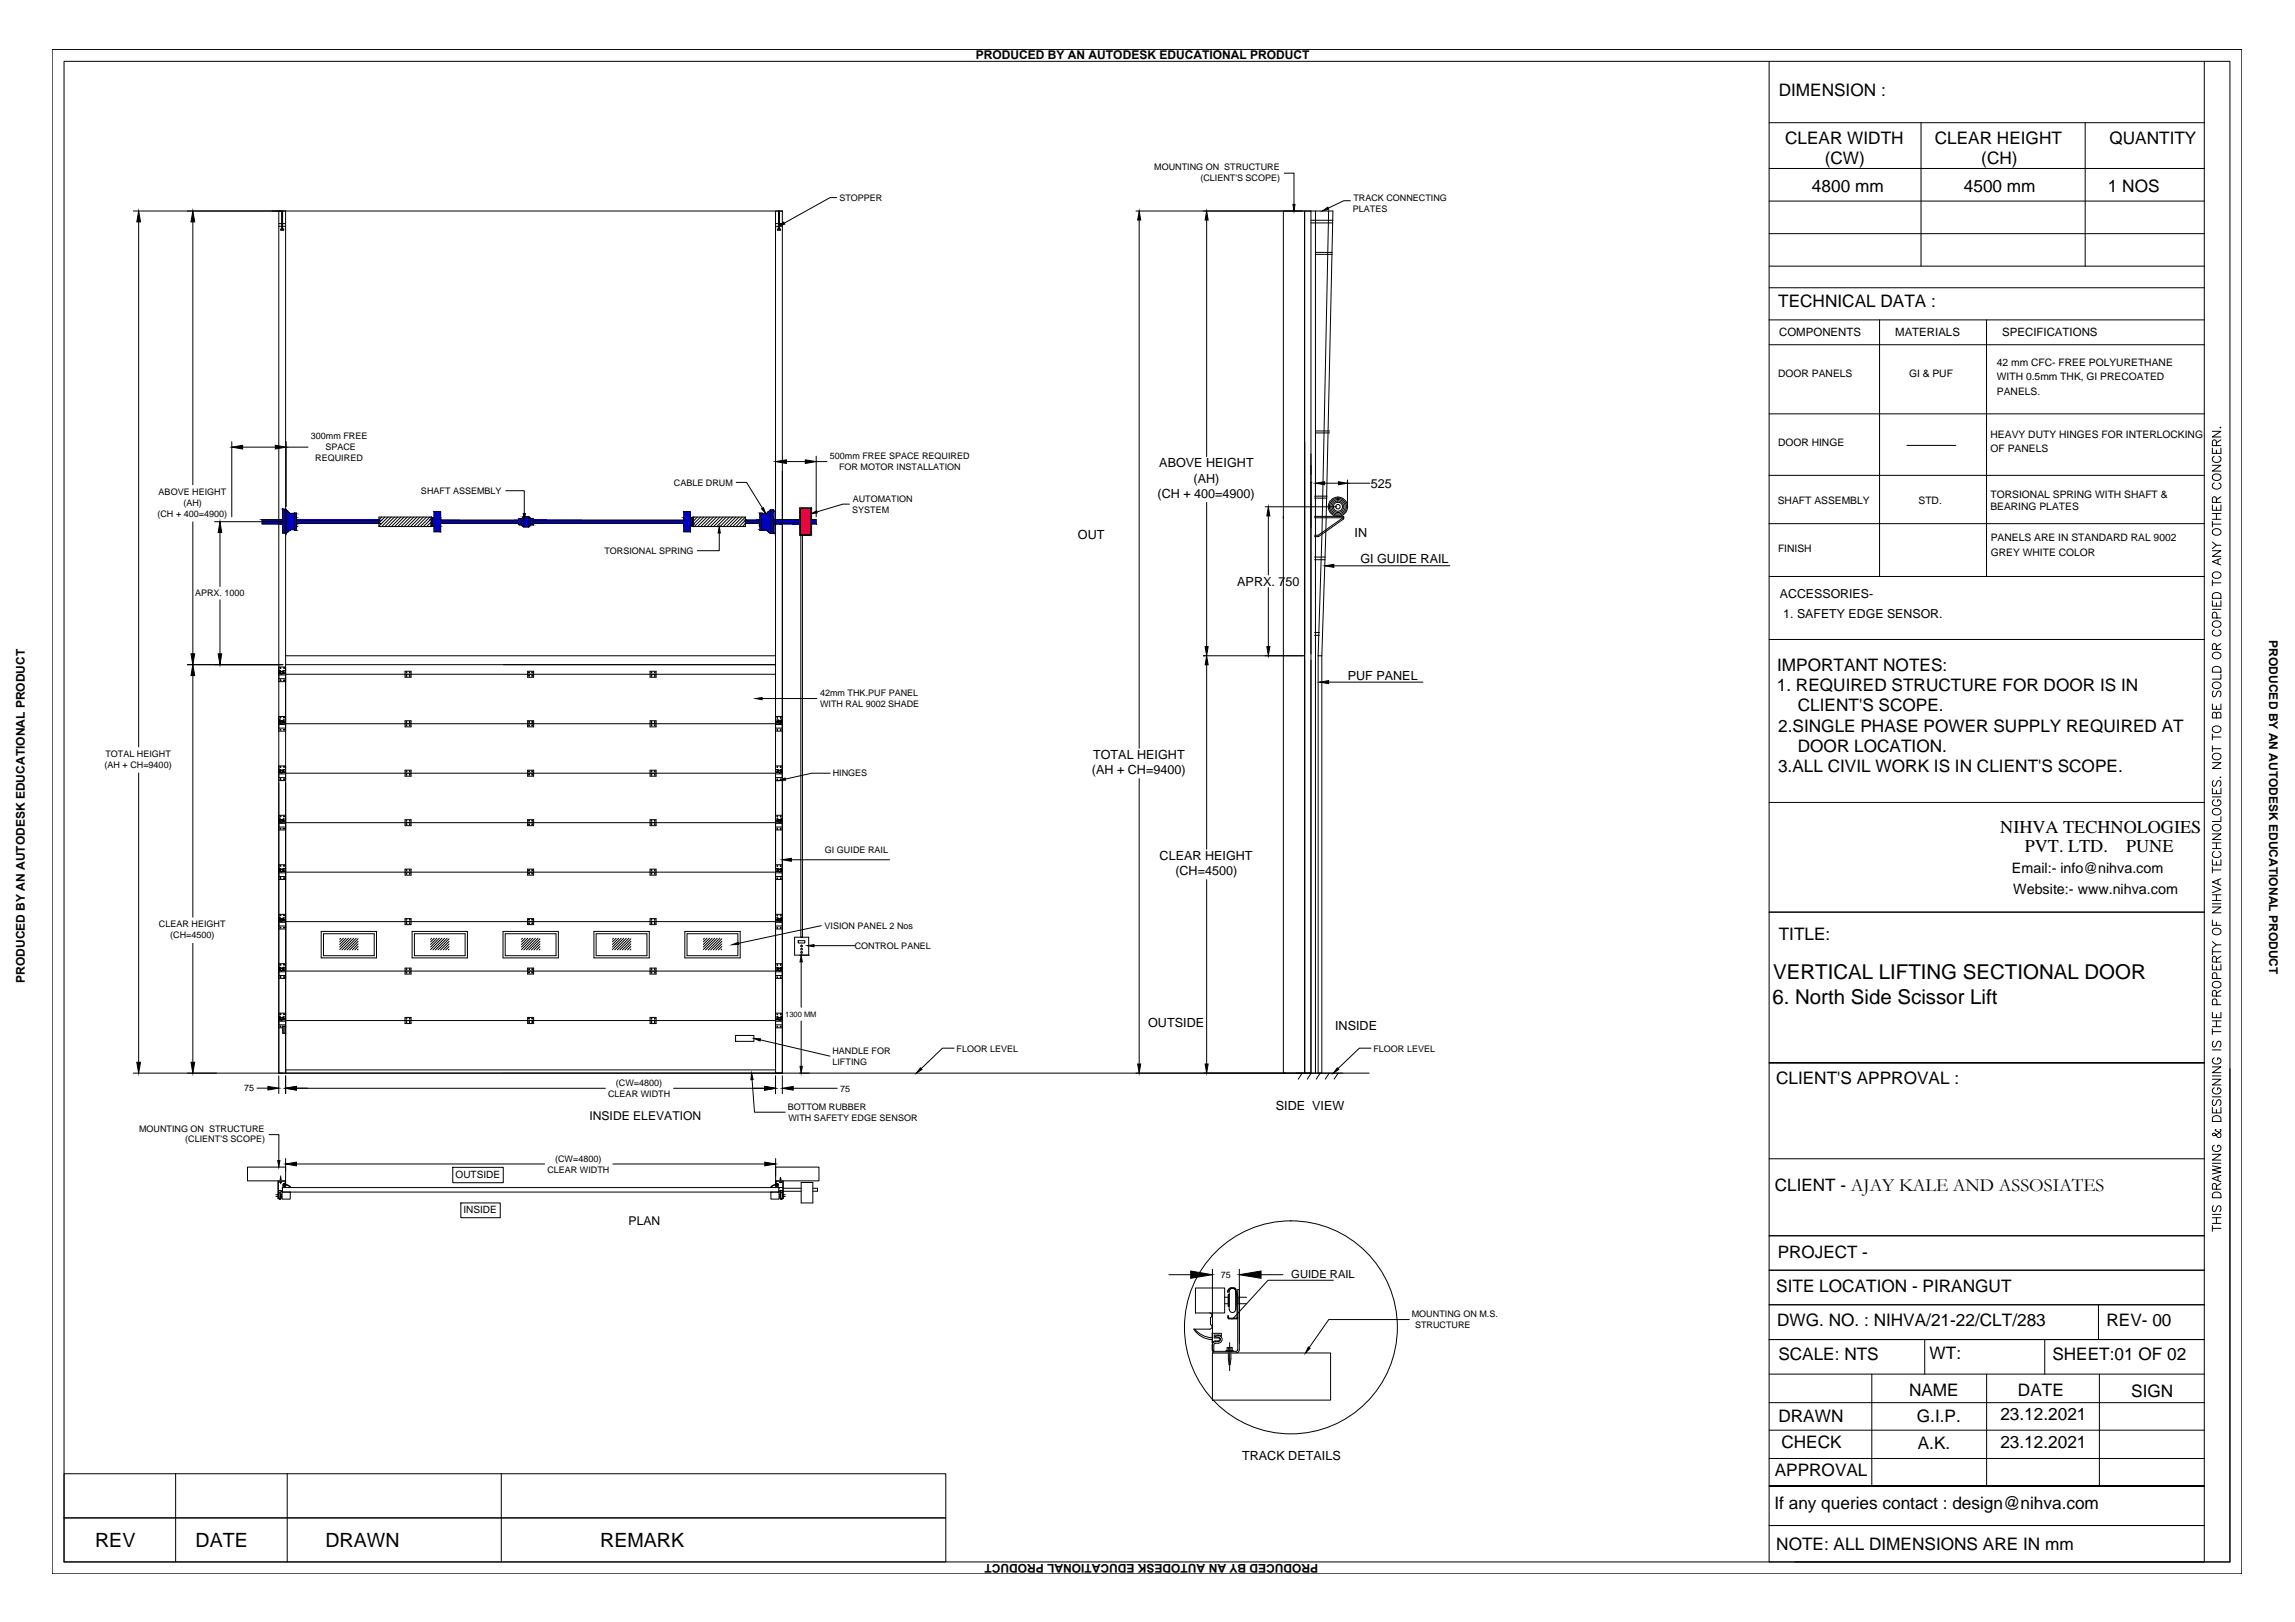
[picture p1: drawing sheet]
<svg xmlns="http://www.w3.org/2000/svg" width="841mm" height="594mm" viewBox="0 0 841 594" stroke-linecap="round" stroke-linejoin="round" font-family="sans-serif">
<defs><g id="words">
<g font-size="7.5">
<text x="649.8" y="358.6">VERTICAL LIFTING SECTIONAL DOOR</text>
<text x="649.5" y="367.7">6. North Side Scissor Lift</text>
</g>
<g font-size="7.2">
<text x="34.9" y="566.7">REV</text>
<text x="71.6" y="566.7">DATE</text>
<text x="119.2" y="566.7">DRAWN</text>
<text x="219.9" y="566.7">REMARK</text>
</g>
<g font-size="6.6">
<text x="733" y="305.3">NIHVA TECHNOLOGIES</text>
<text x="742" y="312.2">PVT. LTD.</text>
<text x="779.1" y="312.2">PUNE</text>
</g>
<g font-size="6.3">
<text x="651.8" y="35.3">DIMENSION :</text>
<text x="654.1" y="52.6">CLEAR WIDTH</text>
<text x="709" y="52.6">CLEAR HEIGHT</text>
<text x="773" y="52.6">QUANTITY</text>
<text x="668.7" y="60">(CW)</text>
<text x="726.1" y="60">(CH)</text>
<text x="664" y="70.4">4800 mm</text>
<text x="719.7" y="70.4">4500 mm</text>
<text x="772.5" y="70.5">1 NOS</text>
<text x="651.7" y="112.4">TECHNICAL DATA :</text>
<text x="651.2" y="245.7">IMPORTANT NOTES:</text>
<text x="651.1" y="253.1">1. REQUIRED STRUCTURE FOR DOOR IS IN</text>
<text x="658.8" y="260.6">CLIENT'S SCOPE.</text>
<text x="651.7" y="268">2.SINGLE PHASE POWER SUPPLY REQUIRED AT</text>
<text x="658.8" y="275.4">DOOR LOCATION.</text>
<text x="651.6" y="282.9">3.ALL CIVIL WORK IS IN CLIENT'S SCOPE.</text>
<text x="651.8" y="344.4">TITLE:</text>
<text x="650.8" y="396.9">CLIENT'S APPROVAL :</text>
<text x="650.4" y="436.4">CLIENT - AJAY KALE AND ASSOSIATES</text>
<text x="651.5" y="460.7">PROJECT -</text>
<text x="650.9" y="473.2">SITE LOCATION - PIRANGUT</text>
<text x="651.2" y="485.7">DWG. NO. : NIHVA/21-22/CLT/283</text>
<text x="771.9" y="485.6">REV- 00</text>
<text x="707.1" y="497.8">WT:</text>
<text x="651.7" y="498.2">SCALE: NTS</text>
<text x="752.1" y="498.2">SHEET:01 OF 02</text>
<text x="699.6" y="511.4">NAME</text>
<text x="739.5" y="511.4">DATE</text>
<text x="781" y="511.5">SIGN</text>
<text x="651.7" y="520.8">DRAWN</text>
<text x="702.5" y="520.7">G.I.P.</text>
<text x="733.1" y="520.2">23.12.2021</text>
<text x="652.8" y="530.2">CHECK</text>
<text x="702.8" y="530.7">A.K.</text>
<text x="733.1" y="530.2">23.12.2021</text>
<text x="650.4" y="540.5">APPROVAL</text>
<text x="650.3" y="552.9">If any queries contact : design@nihva.com</text>
<text x="650.9" y="567.8">NOTE: ALL DIMENSIONS ARE IN mm</text>
</g>
<g font-size="5.2">
<text x="737.3" y="319.9">Email:- info@nihva.com</text>
<text x="737.8" y="327.6">Website:- www.nihva.com</text>
</g>
<g font-size="4.6">
<text x="424.8" y="171.2">ABOVE HEIGHT</text>
<text x="437.4" y="176.8">(AH)</text>
<text x="502.4" y="178.6">525</text>
<text x="424.2" y="182.4">(CH + 400=4900)</text>
<text x="395" y="197.3">OUT</text>
<text x="496.4" y="196.8">IN</text>
<text x="498.5" y="206.2">GI GUIDE RAIL</text>
<text x="453.4" y="214.5">APRX. 750</text>
<text x="493.9" y="248.9">PUF PANEL</text>
<text x="400.6" y="278">TOTAL HEIGHT</text>
<text x="400.1" y="283.6">(AH + CH=9400)</text>
<text x="425" y="315">CLEAR HEIGHT</text>
<text x="430.7" y="320.6">(CH=4500)</text>
<text x="420.8" y="376.3">OUTSIDE</text>
<text x="489.3" y="377.3">INSIDE</text>
<text x="467.5" y="406.5">SIDE VIEW</text>
<text x="455.2" y="534.7">TRACK DETAILS</text>
</g>
<g font-size="4.5">
<text x="652.2" y="218.8">ACCESSORIES-</text>
<text x="653.5" y="226.4">1. SAFETY EDGE SENSOR.</text>
</g>
<g font-size="4.4">
<text x="357.6" y="21.6">PRODUCED BY AN AUTODESK EDUCATIONAL PRODUCT</text>
<text x="831.5" y="234.6" transform="rotate(90 831.5 234.6)">PRODUCED BY AN AUTODESK EDUCATIONAL PRODUCT</text>
<text x="9.1" y="360" transform="rotate(-90 9.1 360)">PRODUCED BY AN AUTODESK EDUCATIONAL PRODUCT</text>
<text x="216" y="410.2">INSIDE ELEVATION</text>
<text x="230.3" y="448.6">PLAN</text>
<text x="483" y="573" transform="rotate(-180 483 573)">PRODUCED BY AN AUTODESK EDUCATIONAL PRODUCT</text>
</g>
<g font-size="4.2">
<text x="652" y="123.2">COMPONENTS</text>
<text x="694.5" y="123.2">MATERIALS</text>
<text x="733.7" y="123.2">SPECIFICATIONS</text>
</g>
<text font-size="4.1" x="473.2" y="468">GUIDE RAIL</text>
<g font-size="3.8">
<text x="731.8" y="133.9">42 mm CFC- FREE POLYURETHANE</text>
<text x="651.7" y="138.2">DOOR PANELS</text>
<text x="699.6" y="138.2">GI &amp; PUF</text>
<text x="731.8" y="139">WITH 0.5mm THK, GI PRECOATED</text>
<text x="731.8" y="144.6">PANELS.</text>
<text x="729.5" y="160.6">HEAVY DUTY HINGES FOR INTERLOCKING</text>
<text x="651.6" y="163.5">DOOR HINGE</text>
<text x="729.5" y="165.7">OF PANELS</text>
<text x="651.5" y="184.5">SHAFT ASSEMBLY</text>
<text x="703" y="184.5">STD.</text>
<text x="729.5" y="182.3">TORSIONAL SPRING WITH SHAFT &amp;</text>
<text x="729.4" y="186.7">BEARING PLATES</text>
<text x="651.6" y="202.1">FINISH</text>
<text x="729.5" y="198.2">PANELS ARE IN STANDARD RAL 9002</text>
<text x="729.5" y="203.6">GREY WHITE COLOR</text>
</g>
<g font-size="3.7">
<text x="167" y="431.3">OUTSIDE</text>
<text x="169.8" y="444.4">INSIDE</text>
</g>
<g font-size="3.3">
<text x="423" y="62.3">MOUNTING ON STRUCTURE</text>
<text x="439.9" y="66.3">(CLIENT'S SCOPE)</text>
<text x="307.6" y="73.6">STOPPER</text>
<text x="495.8" y="77.8">PLATES</text>
<text x="495.9" y="73.7">TRACK CONNECTING</text>
<text x="113.9" y="160.9">300mm FREE</text>
<text x="119.3" y="164.9">SPACE</text>
<text x="115.5" y="168.9">REQUIRED</text>
<text x="304.1" y="168.3">500mm FREE SPACE REQUIRED</text>
<text x="307.5" y="172.3">FOR MOTOR INSTALLATION</text>
<text x="246.9" y="177.9">CABLE DRUM</text>
<text x="58.1" y="181.2">ABOVE HEIGHT</text>
<text x="67.2" y="185.2">(AH)</text>
<text x="154.3" y="181">SHAFT ASSEMBLY</text>
<text x="312.5" y="183.8">AUTOMATION</text>
<text x="57.7" y="189.2">(CH + 400=4900)</text>
<text x="312.3" y="187.9">SYSTEM</text>
<text x="221.5" y="202.9">TORSIONAL SPRING</text>
<text x="71.5" y="218.4">APRX. 1000</text>
<text x="300.5" y="255">42mm THK.PUF PANEL</text>
<text x="300.5" y="259.1">WITH RAL 9002 SHADE</text>
<text x="38.3" y="281.2">(AH + CH=9400)</text>
<text x="38.6" y="277.2">TOTAL HEIGHT</text>
<text x="305.2" y="284.4">HINGES</text>
<text x="302.3" y="312.4">GI GUIDE RAIL</text>
<text x="58.3" y="339.5">CLEAR HEIGHT</text>
<text x="302.1" y="340.3">VISION PANEL 2 Nos</text>
<text x="62.4" y="343.6">(CH=4500)</text>
<text x="313.2" y="347.6">CONTROL PANEL</text>
<text x="305.1" y="386">HANDLE FOR</text>
<text x="350.6" y="385.1">FLOOR LEVEL</text>
<text x="503.3" y="385.1">FLOOR LEVEL</text>
<text x="305.1" y="390">LIFTING</text>
<text x="89.4" y="399.7">75</text>
<text x="222.9" y="401.8">CLEAR WIDTH</text>
<text x="225.7" y="397.7">(CW=4800)</text>
<text x="307.9" y="399.8">75</text>
<text x="288.7" y="406.6">BOTTOM RUBBER</text>
<text x="288.9" y="410.6">WITH SAFETY EDGE SENSOR</text>
<text x="50.9" y="414.4">MOUNTING ON STRUCTURE</text>
<text x="67.9" y="418.5">(CLIENT'S SCOPE)</text>
<text x="203.4" y="425.5">(CW=4800)</text>
<text x="200.6" y="429.5">CLEAR WIDTH</text>
<text x="447.4" y="468">75</text>
<text x="517.4" y="482.5">MOUNTING ON M.S.</text>
<text x="518.5" y="486.5">STRUCTURE</text>
</g>
<text font-size="2.8" x="287.8" y="372.4">1300 MM</text>
</g></defs>
<!-- layer: DOOR -->
<g fill="none" stroke="#000" stroke-width=".37">
<path d="M101.1 437.6h.9M101.1 438.2h.9M101.9 432.8v6.2l.1-6.2M102 438.4l.5 .8M102.1 436.1v2.3M102.1 438.4h.1M102.2 436.1h.8M102.2 432.5l-.3 .3M102.2 436.1h-.1M102.2 437v1.8M102.2 437l.4-.3 .3 .3-.1 2-.4 .1-.2-.3M102.3 437v1.8"/>
<path d="M102.3 439l.2 .1M102.5 439.2l.6-.4-.6 .4M102.5 432.7h.7M102.6 432.8v.3M102.6 433h.1M102.6 433.1h.5M102.8 431.3l.1 1.8zM102.8 430.7v2.9M102.9 437.3l.1 1.2zM103 436.1v.2M103 436.3h.1M103 437.6h.3"/>
<path d="M103 438.2h.3M103 433h.1M103.1 436.1h-1.1M103.1 432.8v.3M103.3 436.6h3.1v2.6h-3.1zM103.3 436.3v.1M103.5 435v1.6h183.4M104 433.5l.4-.1 .2-.7v.8l-.3 .1M104 434.3l.5-.2v.3h-.5M104 433.6l-.1 .4 .1-.3M104 433.5l-.4 .4 .4 .4M104 434.3l-.2-.1-.1 .3h1v-.4h.4l1.4 .8"/>
<path d="M104.5 432.7l-2.5 .1M104.6 432.5v.1M104.7 433.8l.9 .3 1 .8M104.7 433.6v.3M104.7 433.6l-.7 .1M282.5 436.6h3v2.6h-3zM284.2 433.8l-1.2 .5-.6 .6M284.3 432.7h2.4M284.3 432.5v.1M284.4 433.4l-.1-.7v.8l.3 .1M284.5 433.3l.4 .2M284.9 433.7l-.6-.1-.1 .3"/>
<path d="M284.9 434.3l-.4-.2v.3h.4M284.9 433.6l.2 .4-.2-.3M284.9 433.5l.4 .4-.4 .4M284.9 434.3l.3-.1v.3h-1v-.4h-.4l-1.3 .8M285.3 435l.2 .1v1.3l-.2 .2M285.5 437.6h.4M285.5 438.2h.4M285.5 436.3v.1M285.7 432.7h.7M285.8 432.8v.2l.4 .1M285.8 438.8h.1M285.8 436.1h.1"/>
<path d="M285.8 438.8l.4 .4 .5-.2M285.9 437.3l.1 1.2zM285.9 438.8l.3 .4 .4-.2M286 431.3l-.1 1.7h.3M286 431.3h.1M286 431.2v2M286.1 431.3v1.8M286.3 432.8l-.1 .2M286.6 437v1.8M286.7 437l-.4-.3-.3 .3 .1 2 .4 .1 .2-.3M286.7 437v1.8M286.7 432.7l.2 .1"/>
<path d="M286.7 432.5l.3 .3M286.8 436.1v2.3M286.8 438.4l-.2 .6M286.8 438.4h.1M286.8 436.1h-.9M286.9 435h-183.3l-.2 1.4 .2 .2M286.9 432.8v6.2l.1-6.2M286.9 437.6h.9M286.9 438.2h.9M286.9 438.4l-.2 .6M286.9 436.1h-1.1M438.1 471.7h10.7v9.2h-10.7z"/>
<path d="M448.8 477.5h1.3M448.8 475.1h1.3M450.1 474.2h.3v4.3h-.3zM450.4 473.1l.1 6.5a1.16 1.16 0 0 0 1.1 1.1 1.16 1.16 0 0 0 1.2-1.1M450.5 473a1.16 1.16 0 0 1 1.1-1.1 1.16 1.16 0 0 1 1.2 1.1l.3 3.3-.2 3.3M451.2 471.9l1.4 .2 .7 2.4v8.1M451.2 471.9l-.7 .3-.4 1h-.3a1.75 1.75 0 0 1 1.3-1.6 1.75 1.75 0 0 1 1.9 .7M452.8 473.1v6.5M452.9 472.3l.7 2.2M456.8 475.1h-3.1v2.4h3.1M437.5 486.8a8.6 8.6 0 0 0 6.7 3.9v1.1l.9-.6 1.4-.1a.57 .57 0 0 0 .6-.5 .57 .57 0 0 0-.6-.6M437.8 486.8a9 9 0 0 0 6.3 3.2"/>
<path d="M443.3 480.9a.85 .85 0 0 1 .9 .7 .85 .85 0 0 1-.6 .9v2.6a.87 .87 0 0 1 .6 1 .87 .87 0 0 1-.9 .7M444.1 481.6v.3M444.2 492.6l.1 1.9 .2 .3 .3-.3v-1.9M444.2 489.9l-.1 .1M446.5 491.4a1.83 1.83 0 0 0-2 .5l-.2 .7M446.5 491.3a.88 .88 0 0 0 .7-1.1 .88 .88 0 0 0-1.3-.5l-.6-.2a1.43 1.43 0 0 1 2.1 .3 1.43 1.43 0 0 1-.5 2.1l-1.8 .2-.2 .5M447.6 489.4v-1.1h-3.4v1.6M447.6 489.4l-.8-.4h-1.8v1h1.5M449.3 494.9v-.2h2.6v.2M449.7 493.6v1.1M449.7 493.6h.4l.3 6.3h.4l.3-2.2v-4.1M449.9 493.5h1.4"/>
<path d="M449.9 482.6v-.6h.3v.6M449.9 482.6l.5 .5h2.7l.5-.5M450.2 482.6l.2 .2h2.7l.3-.2M450.6 491.8v10.2M451.1 493.6h-.9M451.1 493.6h.5l-.1 1.1M453 494.9h-8.4l-.3 .3 .3 .3M453 494.9l.6-.6v-22h.6v22.1l-.5 .9-.7 .2"/>
</g>
<path d="M102.2 432.5h2.3M284.3 432.5h2.4M444.6 495.5h8.4" fill="none" stroke="#dd6e6e" stroke-width=".37"/>
<!-- layer: 0 -->
<g fill="none" stroke="#000" stroke-width=".37">
<path d="M19.1 18.1h802.4v558.3h-802.4zM23.5 22.5h793.7v549.6h-793.7zM648.3 22.5v549.6h159.5v-549.6M648.3 44.9h159.5M704 44.9v52.6M764.1 44.9v52.6M48.8 77.3h237.9M102.2 77.3h2.5v315.8h-2.5zM103.3 77.3v6.6M103.5 77.3l-.2 .2M103.6 77.5l-.3 .3M103.6 77.8l-.3 .2"/>
<path d="M103.6 78l-.3 .3M103.6 78.3l-.3 .3M103.6 78.6l-.3 .3M103.6 78.9l-.3 .3M103.6 79.2l-.3 .3M103.6 79.5l-.3 .3M103.6 79.8l-.3 .3M103.6 77.3v6.6M284.2 77.3h2.5v315.8h-2.5zM285.3 77.3v6.6M285.5 77.3l-.2 .2M285.6 77.5l-.3 .3"/>
<path d="M285.6 77.8l-.3 .3M285.6 78.1l-.3 .3M285.6 78.4l-.3 .3M285.6 78.7l-.3 .3M285.6 79l-.3 .3M285.6 79.2l-.3 .4M285.6 79.5l-.3 .4M285.6 79.8l-.3 .4M285.6 77.3v6.6M306.6 72.4h-2.4l-16.8 9.3M416.3 77.3h61.4M470.3 77.3h7.8v315.8h-7.8z"/>
<path d="M470.6 63.4h3.6v11.5M478.1 77.3h2.3v315.8h-2.3zM478.1 77.3h10.4l-2.6 117.4-1.5 45.5M486.9 77.3l-2.5 118.4-1.4 44.5M494.8 73.5h-2.4l-5.6 2.7M648.3 73.6h159.5M648.3 61.7h159.5M50.8 81.3v192.3M70.7 81.3v96.3M102.2 82.9h2.5M102.2 81.9h2.5M102.9 83.9h1.1v.4h-1.1z"/>
<path d="M103.5 81.9l-.2 .3M103.6 80.1l-.3 .3M103.6 80.4l-.3 .3M103.6 80.7l-.3 .3M103.6 81l-.3 .3M103.6 81.3l-.3 .3M103.6 81.6l-.3 .3M103.6 81.9h-.1M103.6 82.7l-.3 .3M103.6 83l-.3 .3M103.6 83.3l-.3 .3M103.6 83.6l-.3 .3"/>
<path d="M103.6 82.2l-.3 .3M103.6 82.5l-.3 .2M284.2 82.9h2.5M284.2 81.9h2.5M284.9 83.9h1.1v.4h-1.1zM285.6 81.9h.1M285.6 80.1l-.3 .4M285.6 80.4l-.3 .4M285.6 80.7l-.3 .3M285.6 81l-.3 .3M285.6 81.3l-.3 .3M285.6 81.6l-.3 .3"/>
<path d="M285.6 82.8l-.3 .3M285.6 83.1l-.3 .3M285.6 83.4l-.3 .3M285.6 83.7l-.2 .2M285.6 81.9l-.3 .3M285.6 82.2l-.3 .3M285.6 82.5l-.3 .3M417.5 80.6v193.5M442.2 80.6v86.6M482.1 92.4h6.1M482.1 93.2h6.1M648.3 85.6h159.5"/>
<path d="M648.3 97.5h159.5M648.2 117.2h159.5M648.3 105.4h159.5M688.8 117.2v93.9M728 117.2v93.9M648.3 126.3h159.5M482.1 157.8h5.2M482.1 158.6h5.1M648.3 151.6h159.5M810.7 158h3.2l-3.2 2h3.2M813.7 156.4v.3zM84.9 161.8v27.5"/>
<path d="M88.9 163.8h12M104.9 161.8v23.7M104.9 163.8h8M185.3 179.7h6.8v8.4M269.8 176.7h3.8l5.8 9.4M284.2 167.1v18.7M286.7 172.6v220.5h-2.5v-112.6M288.2 169.1h6.9M299.1 167.1v22.2M299.1 169.1h4M482.1 175.8v13.8M485.4 177h5.1"/>
<path d="M493.8 175.8v9.4M493.8 177h8.2M648.2 174.1h159.5M698.8 163.1h17.9M810.7 170.4h3.2l-3.2 2.1h3.2M810.7 164.1v2h3.2v-2M810.9 174.2a1.58 1.58 0 0 1 1.9-.6 1.58 1.58 0 0 1 .9 1.8 1.57 1.57 0 0 1-1.9 .6 1.57 1.57 0 0 1-.9-1.8zM811.5 176.9a1.16 1.16 0 0 0-.8 1.3 1.16 1.16 0 0 0 1.2 .9h.8a1.15 1.15 0 0 0 1.2-.9 1.15 1.15 0 0 0-.8-1.3M811.5 167.1a1.16 1.16 0 0 0-.8 1.3 1.16 1.16 0 0 0 1.2 1h.8a1.15 1.15 0 0 0 1.2-1 1.15 1.15 0 0 0-.8-1.3M812.2 163.2l-.1-1.8-.8-.3-.4 .3-.2 1.8h3.2M812.2 164.9v1.2M813.9 161.1l-1.7 1.1"/>
<path d="M70.7 191.2v48.3M78.6 191.1h25.3M80.6 195.1v19.7M103.6 190.3h-7.5v1.6h7.5M104.9 186.9v-.4h-1.3v8.8h1.3M104.9 186.9v8.4M104.9 186.9l1.6 1.3h1.4M107.9 187.9h.7v6.4h-.7zM107.9 194h-1.4l-1.6 1.3M108.6 191.7h31.3M108.6 190.5h31.3M139.8 189.4l-.9 1"/>
<path d="M141 189.4l-2.1 2.1M142.2 189.4l-3.3 3.3M143.4 189.4l-3.5 3.5M144.5 189.4l-3.4 3.5M145.7 189.4l-3.4 3.5M146.9 189.4l-3.5 3.5M148.1 189.4l-3.5 3.5M149.2 189.4l-3.4 3.5M150.4 189.4l-3.4 3.5M151.6 189.4l-3.5 3.5M152.8 189.4l-3.5 3.5M153.9 189.4l-3.4 3.5"/>
<path d="M155.1 189.4l-3.4 3.5M156.3 189.4l-3.5 3.5M157.5 189.4l-3.5 3.5M158 189.4h-19.1v3.5h19.1M158 189.4l.5 .2M158 190l-2.8 2.9M158 191.2l-1.6 1.7M158 192.3l-.5 .6M158 189.4v3.5M158.5 189.6h.1M158.5 192.6h.1M158.5 189.6h.6"/>
<path d="M158.5 192.6h.6M158.5 192.6l-.5 .3M158.5 189.6v3M189.8 190.5h-28.3v-3.1h-2.4v7.4h2.4v-3.1h28.3l.4 .5h1M189.8 190.6v1.1M191.2 190h-1l-.4 .5M191.2 192.2l.6 .7M191.2 190v2.2M191.8 189.3l-.6 .7M191.8 189.3v3.6M191.8 189.3h2M191.8 192.9h2"/>
<path d="M193.8 189.3l.6 .7M193.8 189.3v3.6M194.4 190h1l.3 .5M194.4 192.2l-.6 .7M194.4 190v2.2M195.7 190.5h54.9v-3.1h2.4v7.4h-2.4v-3.1h-54.9M195.7 191.7l-.3 .5h-1M195.7 190.5v1.2M253 189.6h.6M253 192.6h.6M253.6 189.6h.1M253.6 192.6h.1"/>
<path d="M253.6 192.6l.4 .3M253.6 189.6v3M254 189.4l-.4 .2M254 189.4h19.1M254 189.4v3.5M254.4 189.4l-.4 .4M255.5 189.4l-1.5 1.6M256.7 189.4l-2.7 2.7M257.9 189.4l-3.5 3.5M259.1 189.4l-3.5 3.5M260.2 189.4l-3.4 3.5M261.4 189.4l-3.4 3.5"/>
<path d="M262.6 189.4l-3.5 3.5M263.6 195.2v6.5h-8.1M263.8 189.4l-3.5 3.5M265 189.4l-3.5 3.5M266.1 189.4l-3.4 3.5M267.3 189.4l-3.5 3.5M268.5 189.4l-3.5 3.5M269.7 189.4l-3.5 3.5M270.8 189.4l-3.5 3.5M272 189.4l-3.5 3.5M273.1 189.4l-3.4 3.5M273.1 189.4v3.5h-19.1"/>
<path d="M278.5 190.5h-5.4l-2.2 2.4M278.5 191.7l-5.4 .1-1 1.1M278.5 187.9h.7v6.4h-.7zM279.2 187.9h.1M279.2 188.2h1.5l1.6-1.4h1.3v3.5h9.5M279.2 194h1.5l1.6 1.3M282.3 186.8v8.5M283.6 190.3v1.6M284.8 191.9h-1.2v2.1M293.1 191.9h-9.5v3.5l-1.3-.1M293.1 186h4.3v10.1h-4.3zM293.4 186.3h3.7v9.5h-3.7z"/>
<path d="M293.5 196.1v147.2M294.1 196.1v147.2M297.4 190.3h1.7v1.6h-1.7zM311.3 184.6h-2.4l-9.5 2.9M442.2 184v52.8M463.6 185.6h26.3M464.8 189v21.6M470.3 189.1v.8M481.7 189.6h10.2l-8.8 6.4h-1.4M481.7 181.7h4.6M481.7 182.4h4.6M481.7 189.1h10.7v1l-9.2 6.4h-1.5"/>
<path d="M648.2 191.8h159.5M810.7 184.9v2h3.2v-2M810.7 191v2M810.7 198.5l1.5 1.2M810.7 192h3.2M810.7 190.2h3.2M810.7 188.1h3.2M810.9 194.3a1.58 1.58 0 0 1 1.9-.7 1.58 1.58 0 0 1 .9 1.8 1.57 1.57 0 0 1-1.9 .7 1.57 1.57 0 0 1-.9-1.8zM812.2 184l-.1-1.8-.5-.3-.6 .2-.3 .6v1.3h3.2M812.2 185.7v1.2M812.2 188.1v2.1M813.9 199.7h-1.7l-1.5 1.2"/>
<path d="M813.9 181.9l-1.7 1.1M80.6 219.7v19.8M464.8 215.2v21.6M531.3 207.2h-42.5M648.3 211.1h159.5M810.7 201.7h3.2l-3.2 2.1h3.2M810.7 212.4v2.1M810.7 213.5h3.2M810.9 217.6a1.76 1.76 0 0 1 3 .5v1h-3.2zM810.9 210a1.58 1.58 0 0 1 1.9-.6 1.58 1.58 0 0 1 .9 1.8 1.57 1.57 0 0 1-1.9 .7 1.57 1.57 0 0 1-.9-1.9zM812.8 205v1.5M813.9 204.5l-3.2 1.2 3.2 1.3"/>
<path d="M648.3 234.2h159.5M810.7 220v2h3.2v-2M810.7 223.2h3.2M810.9 239.5a1.58 1.58 0 0 1 1.9-.6 1.58 1.58 0 0 1 .9 1.8 1.57 1.57 0 0 1-1.9 .6 1.57 1.57 0 0 1-.9-1.8zM810.9 228a1.58 1.58 0 0 1 1.9-.6 1.58 1.58 0 0 1 .9 1.8 1.57 1.57 0 0 1-1.9 .6 1.57 1.57 0 0 1-.9-1.8zM811.5 230.7a1.16 1.16 0 0 0-.8 1.3 1.16 1.16 0 0 0 1.2 .9h.8a1.15 1.15 0 0 0 1.2-.9 1.15 1.15 0 0 0-.8-1.3M812.2 237.9l-.1-1.9-.5-.3-.6 .2-.3 .6v1.4h3.2M812.2 220.8v1.2M812.4 226.3v-1.3a.86 .86 0 0 0-.6-.8 .86 .86 0 0 0-.9 .3l-.2 1.8h3.2M813.9 235.7l-1.7 1.1M68.7 243.4h35M70.7 247.4v88.5"/>
<path d="M102.2 244.3v5.4h2.5M104.7 244.3v23.5h-2.5v-5.4M104.7 240.2h179.5M104.7 247h179.5M148.4 245.9h2.2v2.2h-2.2zM193.4 245.9h2.2v2.2h-2.2zM238.2 245.9h2.2v2.2h-2.2zM279.3 255.8h20.1M441 240.2h36.7M442.2 243.5v67.6M486.9 249.8h34.5M810.7 257.8v2h3.2v-2"/>
<path d="M810.9 250.4a1.58 1.58 0 0 1 1.9-.6 1.58 1.58 0 0 1 .9 1.8 1.57 1.57 0 0 1-1.9 .6 1.57 1.57 0 0 1-.9-1.8zM810.9 244.7a1.76 1.76 0 0 1 3 .4v1.1h-3.2zM811.2 253.1a1.23 1.23 0 0 0 .3 2.1l.4-.3 .6-1.5a.76 .76 0 0 1 1.2 0 1.49 1.49 0 0 1-.3 1.8M812.2 258.6v1.2M813.9 247v1.7h-3.2M104.7 265.1h179.5M148.4 264h2.2v2.2h-2.2zM193.4 264h2.2v2.2h-2.2zM238.2 264h2.2v2.2h-2.2zM284.2 262.4v5.4h2.5M810.7 279.3h3.2l-3.2 2.2h3.2M810.7 268.9v2.1"/>
<path d="M810.7 273.2v2.1M810.7 274.2h3.2M810.7 269.9h3.2M810.9 266.5a1.67 1.67 0 0 1 1.8-.6 1.67 1.67 0 0 1 1.2 1.5 1.64 1.64 0 0 1-1.8 .9 1.64 1.64 0 0 1-1.4-1.5zM811.2 276.2a1.57 1.57 0 0 1 1.8-.2 1.57 1.57 0 0 1 .7 1.7 1.57 1.57 0 0 1-1.9 .6 1.57 1.57 0 0 1-.9-1.8zM812.2 261.6a.85 .85 0 0 1 .6-.8 .85 .85 0 0 1 .9 .3l.2 1.9h-3.2l.2-1.9 .4-.3 .8 .3 .1 1.9M50.8 283.1v106M102.2 280.5v5.4h2.5v-5.4M102.2 286.7v106.4M104.7 286.7v106.4h-55.9M104.7 283.2h179.5M148.4 282.1h2.2v2.2h-2.2z"/>
<path d="M193.4 282.1h2.2v2.2h-2.2zM238.2 282.1h2.2v2.2h-2.2zM284.2 285.9h2.5M304.2 283.2h-6.7l-9.7 2.2M417.5 285.2v104.5M648.3 293.9h159.5M810.7 288.7v2h3.2v-2M810.7 291.9h3.2M811.2 296.4a1.55 1.55 0 0 1 1.8-.2 1.55 1.55 0 0 1 .7 1.7 1.57 1.57 0 0 1-1.9 .6 1.57 1.57 0 0 1-.9-1.8zM811.2 285.9a1.2 1.2 0 0 0 .3 2.1l.4-.3 .6-1.5a.75 .75 0 0 1 .8-.3 .75 .75 0 0 1 .6 .7l-.2 1.1-.3 .3M811.5 292.9a1.16 1.16 0 0 0-.8 1.4 1.16 1.16 0 0 0 1.2 .9h.8a1.13 1.13 0 0 0 1.2-1.1 1.13 1.13 0 0 0-1.2-1.2v.8M812.2 289.5v1.2"/>
<path d="M813.6 284.7h.3zM813.9 299.1v1.8h-3.2M102.2 304h2.5M103.6 303.5h1.1M104.7 319.4h179.5M104.7 301.3h179.5M148.4 318.3h2.2v2.2h-2.2zM148.4 300.2h2.2v2.2h-2.2zM193.4 318.3h2.2v2.2h-2.2zM193.4 300.2h2.2v2.2h-2.2zM238.2 318.3h2.2v2.2h-2.2zM238.2 300.2h2.2v2.2h-2.2z"/>
<path d="M284.2 304h2.5M290 314.9h36M810.7 314.9v1.9h3.2v-1.9M810.7 305.4h3.2l-3.2 2.1h3.2M810.7 317.6v2.1M810.7 318.6h3.2M810.7 310.8h3.2M810.7 308.7h3.2M810.9 302.5a1.67 1.67 0 0 1 1.8-.5 1.67 1.67 0 0 1 1.2 1.5 1.64 1.64 0 0 1-1.8 .9 1.64 1.64 0 0 1-1.4-1.6zM811.5 311.9a1.16 1.16 0 0 0-.8 1.3 1.16 1.16 0 0 0 1.2 .9h.8a1.15 1.15 0 0 0 1.2-.9 1.15 1.15 0 0 0-.8-1.3M812.2 308.7v2.1M812.2 315.6v1.2"/>
<path d="M102.2 322.1h2.5M104.7 337.6h179.5M148.4 336.5h2.2v2.2h-2.2zM193.4 336.5h2.2v2.2h-2.2zM238.2 336.5h2.2v2.2h-2.2zM284.2 322.1h2.5M301 339l-30.4 6.5M442.2 322.2v67.5M648.3 334.1h159.5M810.7 337v1.9h3.2M810.7 332.2h3.2l-3.2 2.1h3.2M810.7 324.6l3.2 1.2-3.2 1.2"/>
<path d="M810.7 331h3.2M810.7 329.8h3.2M810.7 327.7h3.2M812.2 327.7v2.1M812.2 337.7v1.2M812.8 322.3v1.5M813.9 321.8l-3.2 1.3 3.2 1.2M70.7 345.5v43.6M102.2 340.3h2.5M102.2 358.3h2.5M104.7 355.7v-18.1v18.1M104.7 355.7h179.5"/>
<path d="M117.7 341.2h20.3v9.6h-20.3zM118.5 342h18.6v8h-18.6zM124.9 343.6l-.4 .4M125.8 343.6l-1.3 1.4M126.8 343.6l-2.3 2.3M127.7 343.6l-3.2 3.3M128.6 343.6l-4.1 4.2M129.6 343.6l-4.3 4.3M130.5 343.6l-4.2 4.3M131.2 343.9l-4 4M131.2 344.8l-3.1 3.1M131.2 345.7l-2.1 2.2"/>
<path d="M131.2 346.7l-1.2 1.2M131.2 347.6l-.2 .3M148.4 354.6h2.2v2.2h-2.2zM151 341.2h20.3v9.6h-20.3zM151.9 342h18.5v8h-18.5zM158.2 343.6l-.4 .4M159.1 343.6l-1.3 1.4M160.1 343.6l-2.3 2.3M161 343.6l-3.2 3.3M161.9 343.6l-4.1 4.2M162.9 343.6l-4.3 4.3M163.8 343.6l-4.2 4.3"/>
<path d="M164.6 343.9l-4.1 4M164.6 344.8l-3.2 3.1M164.6 345.7l-2.2 2.2M164.6 346.7l-1.3 1.2M164.6 347.6l-.3 .3M184.3 341.2h20.3v9.6h-20.3zM185.1 342h18.7v8h-18.7zM191.5 343.6l-.4 .4M192.5 343.6l-1.4 1.4M193.4 354.6h2.2v2.2h-2.2zM193.4 343.6l-2.3 2.3M194.3 343.6l-3.2 3.3"/>
<path d="M195.3 343.6l-4.2 4.2M196.2 343.6l-4.2 4.3M197.2 343.6l-4.3 4.3M197.9 343.9l-4.1 4M197.9 344.8l-3.2 3.1M197.9 345.7l-2.2 2.2M197.9 346.7l-1.2 1.2M197.9 347.6l-.3 .3M217.6 341.2h20.3v9.6h-20.3zM218.5 342h18.6v8h-18.6zM224.8 343.6l-.4 .4M225.8 343.6l-1.4 1.4"/>
<path d="M226.7 343.6l-2.3 2.3M227.6 343.6l-3.2 3.3M228.6 343.6l-4.2 4.2M229.5 343.6l-4.2 4.3M230.5 343.6l-4.3 4.3M231.2 343.9l-4.1 4M231.2 344.8l-3.1 3.1M231.2 345.7l-2.2 2.2M231.2 346.7l-1.2 1.2M231.2 347.6l-.3 .3M238.2 354.6h2.2v2.2h-2.2zM251 341.2h20.2v9.6h-20.2z"/>
<path d="M251.8 342h18.6v8h-18.6zM258.1 343.6l-.4 .4M259.1 343.6l-1.4 1.4M260 343.6l-2.3 2.3M261 343.6l-3.3 3.3M261.9 343.6l-4.2 4.2M262.8 343.6l-4.3 4.3M263.8 343.6l-4.3 4.3M264.5 343.9l-4.1 4M264.5 344.8l-3.1 3.1M264.5 345.7l-2.2 2.2M264.5 346.7l-1.3 1.2"/>
<path d="M264.5 347.6l-.3 .3M284.2 340.3h2.5M284.2 358.3h2.5M292.5 344.5h2.5v.9h-2.5zM293.6 352.3v16.6M296.3 349.8v-6.5h-5.1v6.5h5.4M298.3 346.4h15.1M810.7 353.3v1.9h3.2v-1.9M810.7 347.6v2.1M810.7 348.6h3.2M810.7 344.9l1.5 1.2M810.9 340.6a1.67 1.67 0 0 1 1.8-.6 1.67 1.67 0 0 1 1.2 1.5 1.64 1.64 0 0 1-1.8 .9 1.64 1.64 0 0 1-1.4-1.5z"/>
<path d="M812.2 352.4l-.1-1.9-.8-.2-.4 .2-.2 1.9h3.2M812.2 354v1.2M812.4 358.4v-1.4a.86 .86 0 0 0-.6-.7 .86 .86 0 0 0-.9 .3l-.2 1.8h3.2M813.9 346.1h-1.7l-1.5 1.1M813.9 350.3l-1.7 1M102.2 376.5h2.5M104.7 373.8h179.5M104.7 375.9h-1.1v2.5h1.1M148.4 372.6h2.2v2.3h-2.2zM193.4 372.6h2.2v2.3h-2.2zM238.2 372.6h2.2v2.3h-2.2zM269.6 379.3h6.7v2.1h-6.7z"/>
<path d="M284.2 376.5h2.5M293.6 374v16.6M810.7 370.8v1.9h3.2v-1.9M810.7 376.8v2.1M810.7 377.9h3.2M810.7 376h3.2M810.7 373.9h3.2M810.9 360a1.58 1.58 0 0 1 1.9-.6 1.58 1.58 0 0 1 .9 1.8 1.57 1.57 0 0 1-1.9 .7 1.57 1.57 0 0 1-.9-1.9zM812.2 364.8l-.1-1.8-.5-.3-.6 .2-.3 .6v1.3h3.2M812.2 371.5v1.2M812.2 373.9v2.1M812.4 368v-1.4a.86 .86 0 0 0-.6-.7 .86 .86 0 0 0-.9 .3l-.2 1.8h3.2"/>
<path d="M813.9 362.7l-1.7 1.1M94.2 398.6h4M102.2 394v6.5M104.7 394v6.6M108.6 398.6h113.2M108.6 398.6h4.1M246.8 398.6h33.4M275.6 395.4l.9 12h11.3M278.6 380.9l25.5 5.9M284.2 394v6.6M286.7 394v6.6M290.7 398.6h16.1"/>
<path d="M293 393.1h3.6M349.6 383.9h-4.2l-7.8 7.5M416.3 393.1h61.4M502.4 383.9h-4.2l-7.9 7.5M807.8 389.3h-159.5h159.5M810.7 395.3h3.2l-3.2 2.1h3.2M810.7 390.8h3.2l-3.2 2.1h3.2M810.7 394.1h3.2M810.7 384.5h3.2M811.2 381.4a1.23 1.23 0 0 0 .3 2.1l.4-.3 .6-1.5a.76 .76 0 0 1 1.2 0 1.49 1.49 0 0 1-.3 1.8M811.5 398.4a1.16 1.16 0 0 0-.8 1.3 1.16 1.16 0 0 0 1.2 1h.8a1.13 1.13 0 0 0 1.2-1.2 1.13 1.13 0 0 0-1.2-1.1v.8M811.5 387.5a1.16 1.16 0 0 0-.8 1.3 1.16 1.16 0 0 0 1.2 .9h.8a1.13 1.13 0 0 0 1.2-1.1 1.13 1.13 0 0 0-1.2-1.1v.7"/>
<path d="M817.2 391.4v180.7h-159.5M98.6 415.6h3.6v9.5M810.7 405.6v2h3.2v-2M810.7 401.7h3.2M811.2 408.9l.7-.3 1.5 .3 .5 .8v1h-3.2v-1zM811.2 402.8a1.23 1.23 0 0 0 .3 2.1l.4-.3 .6-1.5a.76 .76 0 0 1 1.2 0 1.49 1.49 0 0 1-.3 1.8M811.5 419.5a1.19 1.19 0 0 0-.8 1.3 1.19 1.19 0 0 0 1.2 1h.8a1.14 1.14 0 0 0 1.2-1.2 1.14 1.14 0 0 0-1.2-1.1v.7M812.1 413.7l-.3 .3 1.2 .6a1.04 1.04 0 0 1 1 1 1.04 1.04 0 0 1-1 1.1l-1.2-1.5a.59 .59 0 0 0-.6-.2 .59 .59 0 0 0-.5 .5l.2 .3a2.66 2.66 0 0 0 2.8-1.4l.2-.6-.3-.1M812.2 406.4v1.2M90.7 427.5h14v5h-14zM104.7 424.3v4.7M108.6 426.3h91"/>
<path d="M165.9 427.6h18.5v5.6h-18.5zM224.6 426.3h55.7M284.2 427.5h15.9v5h-15.9zM284.2 424.3v6.6M287 435.2h6.6M287 436.3h6.6M293.6 433.1h4.3v7.5h-4.3zM297.9 435.2h1.7v1.1h-1.7M648.3 424.4h159.5M810.7 427l3.2 .7-3.2 .8 3.2 .7-3.2 .8M810.7 422.8h3.2l-3.2 2.1h3.2M810.7 426.1h3.2"/>
<path d="M811.2 436.9l.7-.3 1.5 .3 .5 .8v1h-3.2v-1zM812.2 435.6l-.1-1.9-.8-.3-.4 .3-.2 1.9h3.2M812.8 430.9v1.5M813.9 430.4l-3.2 1.3 3.2 1.1M813.9 433.4l-1.7 1.1M168.9 440.6h14.4v5.4h-14.4zM648.3 452.6h159.5M810.7 449.9h3.2M810.7 448.8v2.2M810.7 448.1h3.2M810.7 446h3.2M810.7 444.8h3.2"/>
<path d="M811.2 441.6a1.23 1.23 0 0 0 .3 2.2l.4-.4 .6-1.5a.76 .76 0 0 1 1.2 0 1.49 1.49 0 0 1-.3 1.9M812.2 446v2.1M428.3 466.9h8M444.3 464.9v29.6M454.2 464.9v27.2M462.1 466.9h8M488.6 468.9h-23.9l-12.7 13.9M648.3 465.2h159.5M648.3 477.9h159.5M769 477.9v12.7M437.4 486.8h5.9M444.3 495.5h43.3v17.3h-43.3z"/>
<path d="M516.4 483.3h-29.5l-7.1 10.3M705.3 490.6v12.7M749.3 490.6v12.7M807.8 490.6h-159.5h159.5M648.3 503.3h159.5M648.3 513.7h159.5M685.9 503.3v41M728 503.3v41M769.3 503.3v41M23.5 539.8h323.1v16.1h-323.1zM64.4 539.8v32.3M105.3 539.8v32.3"/>
<path d="M183.7 539.8v32.3M648.3 523.8h159.5M648.3 534.2h159.5M23.5 555.9h323.1v16.2h-323.1zM648.3 558.7h159.5M807.8 544.3h-159.5h159.5"/>
<circle cx="490.3" cy="185.6" r="3.1"/>
<circle cx="490.3" cy="185.6" r="3.5"/>
<circle cx="490.3" cy="185.6" r="2.65"/>
<circle cx="490.3" cy="185.6" r=".83"/>
<circle cx="490.3" cy="185.6" r="2.14"/>
<circle cx="490.3" cy="185.6" r="1.67"/>
<circle cx="102.8" cy="249.2" r=".15"/>
<circle cx="102.8" cy="244.7" r=".15"/>
<circle cx="104.1" cy="249.2" r=".15"/>
<circle cx="104.1" cy="244.7" r=".15"/>
<circle cx="149" cy="246.3" r=".15"/>
<circle cx="149" cy="247.6" r=".15"/>
<circle cx="150.1" cy="246.3" r=".15"/>
<circle cx="150.1" cy="247.6" r=".15"/>
<circle cx="193.9" cy="246.3" r=".15"/>
<circle cx="193.9" cy="247.6" r=".15"/>
<circle cx="195" cy="247.6" r=".15"/>
<circle cx="195" cy="246.3" r=".15"/>
<circle cx="238.8" cy="246.3" r=".15"/>
<circle cx="238.8" cy="247.6" r=".15"/>
<circle cx="239.9" cy="246.3" r=".15"/>
<circle cx="239.9" cy="247.6" r=".15"/>
<circle cx="102.8" cy="262.9" r=".15"/>
<circle cx="102.8" cy="267.3" r=".15"/>
<circle cx="104.1" cy="262.9" r=".15"/>
<circle cx="104.1" cy="267.3" r=".15"/>
<circle cx="149" cy="264.5" r=".15"/>
<circle cx="149" cy="265.7" r=".15"/>
<circle cx="150.1" cy="264.5" r=".15"/>
<circle cx="150.1" cy="265.7" r=".15"/>
<circle cx="193.9" cy="264.5" r=".15"/>
<circle cx="193.9" cy="265.7" r=".15"/>
<circle cx="195" cy="265.7" r=".15"/>
<circle cx="195" cy="264.5" r=".15"/>
<circle cx="238.8" cy="265.7" r=".15"/>
<circle cx="238.8" cy="264.5" r=".15"/>
<circle cx="239.9" cy="265.7" r=".15"/>
<circle cx="239.9" cy="264.5" r=".15"/>
<circle cx="284.9" cy="262.9" r=".15"/>
<circle cx="284.9" cy="267.3" r=".15"/>
<circle cx="286.1" cy="267.3" r=".15"/>
<circle cx="286.1" cy="262.9" r=".15"/>
<circle cx="102.8" cy="280.9" r=".15"/>
<circle cx="102.8" cy="299" r=".15"/>
<circle cx="102.8" cy="285.4" r=".15"/>
<circle cx="104.1" cy="299" r=".15"/>
<circle cx="104.1" cy="280.9" r=".15"/>
<circle cx="104.1" cy="285.4" r=".15"/>
<circle cx="149" cy="283.8" r=".15"/>
<circle cx="149" cy="282.5" r=".15"/>
<circle cx="150.1" cy="283.8" r=".15"/>
<circle cx="150.1" cy="282.5" r=".15"/>
<circle cx="193.9" cy="283.8" r=".15"/>
<circle cx="193.9" cy="282.5" r=".15"/>
<circle cx="195" cy="282.5" r=".15"/>
<circle cx="195" cy="283.8" r=".15"/>
<circle cx="238.8" cy="283.8" r=".15"/>
<circle cx="238.8" cy="282.5" r=".15"/>
<circle cx="239.9" cy="283.8" r=".15"/>
<circle cx="239.9" cy="282.5" r=".15"/>
<circle cx="284.9" cy="285.4" r=".15"/>
<circle cx="284.9" cy="280.9" r=".15"/>
<circle cx="284.9" cy="299" r=".15"/>
<circle cx="286.1" cy="280.9" r=".15"/>
<circle cx="286.1" cy="285.4" r=".15"/>
<circle cx="286.1" cy="299" r=".15"/>
<circle cx="102.8" cy="303.5" r=".15"/>
<circle cx="102.8" cy="317.2" r=".15"/>
<circle cx="104.1" cy="303.5" r=".15"/>
<circle cx="104.1" cy="317.2" r=".15"/>
<circle cx="149" cy="318.8" r=".15"/>
<circle cx="149" cy="300.7" r=".15"/>
<circle cx="149" cy="301.9" r=".15"/>
<circle cx="150.1" cy="318.8" r=".15"/>
<circle cx="150.1" cy="300.7" r=".15"/>
<circle cx="150.1" cy="301.9" r=".15"/>
<circle cx="193.9" cy="318.8" r=".15"/>
<circle cx="193.9" cy="300.7" r=".15"/>
<circle cx="193.9" cy="301.9" r=".15"/>
<circle cx="195" cy="318.8" r=".15"/>
<circle cx="195" cy="300.7" r=".15"/>
<circle cx="195" cy="301.9" r=".15"/>
<circle cx="238.8" cy="318.8" r=".15"/>
<circle cx="238.8" cy="300.7" r=".15"/>
<circle cx="238.8" cy="301.9" r=".15"/>
<circle cx="239.9" cy="300.7" r=".15"/>
<circle cx="239.9" cy="318.8" r=".15"/>
<circle cx="239.9" cy="301.9" r=".15"/>
<circle cx="284.9" cy="303.5" r=".15"/>
<circle cx="284.9" cy="317.2" r=".15"/>
<circle cx="286.1" cy="303.5" r=".15"/>
<circle cx="286.1" cy="317.2" r=".15"/>
<circle cx="102.8" cy="321.7" r=".15"/>
<circle cx="102.8" cy="335.3" r=".15"/>
<circle cx="102.8" cy="339.8" r=".15"/>
<circle cx="104.1" cy="321.7" r=".15"/>
<circle cx="104.1" cy="335.3" r=".15"/>
<circle cx="104.1" cy="339.8" r=".15"/>
<circle cx="149" cy="336.9" r=".15"/>
<circle cx="149" cy="320" r=".15"/>
<circle cx="149" cy="338.2" r=".15"/>
<circle cx="150.1" cy="336.9" r=".15"/>
<circle cx="150.1" cy="338.2" r=".15"/>
<circle cx="150.1" cy="320" r=".15"/>
<circle cx="193.9" cy="338.2" r=".15"/>
<circle cx="193.9" cy="320" r=".15"/>
<circle cx="193.9" cy="336.9" r=".15"/>
<circle cx="195" cy="336.9" r=".15"/>
<circle cx="195" cy="338.2" r=".15"/>
<circle cx="195" cy="320" r=".15"/>
<circle cx="238.8" cy="336.9" r=".15"/>
<circle cx="238.8" cy="338.2" r=".15"/>
<circle cx="238.8" cy="320" r=".15"/>
<circle cx="239.9" cy="320" r=".15"/>
<circle cx="239.9" cy="336.9" r=".15"/>
<circle cx="239.9" cy="338.2" r=".15"/>
<circle cx="284.9" cy="335.3" r=".15"/>
<circle cx="284.9" cy="321.7" r=".15"/>
<circle cx="284.9" cy="339.8" r=".15"/>
<circle cx="286.1" cy="335.3" r=".15"/>
<circle cx="286.1" cy="339.8" r=".15"/>
<circle cx="286.1" cy="321.7" r=".15"/>
<circle cx="102.8" cy="357.9" r=".15"/>
<circle cx="102.8" cy="353.4" r=".15"/>
<circle cx="104.1" cy="357.9" r=".15"/>
<circle cx="104.1" cy="353.4" r=".15"/>
<circle cx="149" cy="356.3" r=".15"/>
<circle cx="149" cy="355" r=".15"/>
<circle cx="150.1" cy="356.3" r=".15"/>
<circle cx="150.1" cy="355" r=".15"/>
<circle cx="193.9" cy="356.3" r=".15"/>
<circle cx="193.9" cy="355" r=".15"/>
<circle cx="195" cy="356.3" r=".15"/>
<circle cx="195" cy="355" r=".15"/>
<circle cx="238.8" cy="356.3" r=".15"/>
<circle cx="238.8" cy="355" r=".15"/>
<circle cx="239.9" cy="356.3" r=".15"/>
<circle cx="239.9" cy="355" r=".15"/>
<circle cx="284.9" cy="353.4" r=".15"/>
<circle cx="284.9" cy="357.9" r=".15"/>
<circle cx="286.1" cy="353.4" r=".15"/>
<circle cx="286.1" cy="357.9" r=".15"/>
<circle cx="293.7" cy="347.6" r=".32"/>
<circle cx="293.7" cy="346.5" r=".32"/>
<circle cx="293.7" cy="348.8" r=".32"/>
<circle cx="102.8" cy="371.5" r=".15"/>
<circle cx="102.8" cy="376" r=".15"/>
<circle cx="104.1" cy="371.5" r=".15"/>
<circle cx="104.1" cy="376" r=".15"/>
<circle cx="149" cy="374.4" r=".15"/>
<circle cx="149" cy="373.1" r=".15"/>
<circle cx="150.1" cy="373.1" r=".15"/>
<circle cx="150.1" cy="374.4" r=".15"/>
<circle cx="193.9" cy="374.4" r=".15"/>
<circle cx="193.9" cy="373.1" r=".15"/>
<circle cx="195" cy="374.4" r=".15"/>
<circle cx="195" cy="373.1" r=".15"/>
<circle cx="238.8" cy="374.4" r=".15"/>
<circle cx="238.8" cy="373.1" r=".15"/>
<circle cx="239.9" cy="374.4" r=".15"/>
<circle cx="239.9" cy="373.1" r=".15"/>
<circle cx="284.9" cy="371.5" r=".15"/>
<circle cx="284.9" cy="376" r=".15"/>
<circle cx="286.1" cy="371.5" r=".15"/>
<circle cx="286.1" cy="376" r=".15"/>
<circle cx="473.1" cy="486.2" r="39"/>
</g>
<g fill="#000" stroke="#000" stroke-width=".37">
<path d="M473.8 74.9h.8l-.4 2.4zM484.6 77.3l2-1.4 .3 .7zM50.8 77.3l.7 4h-1.4zM70.7 77.3l.6 4h-1.3zM285.3 82.9l1.9-1.5 .4 .7zM417.5 77.3l.5 3.3h-1.1zM442.2 77.3l.5 3.3h-1.1zM84.9 163.8l4-.7v1.4zM100.9 163.1l4 .7-4 .7zM284.2 169.1l4-.7v1.3zM295.1 168.4l4 .7-4 .6zM482.1 177l3.3-.6v1.1z"/>
<path d="M490.5 176.4l3.3 .6-3.3 .5zM80.6 191.1l.7 4h-1.4zM191.7 188.1h.8l-.4 2.4zM263.6 192.9l.4 2.3h-.8zM279.1 186.3l.7-.3 .9 2.2zM297.1 188.2l2.2-1.1 .2 .8zM464.8 185.6l.5 3.4h-1.1zM485.5 207.2l3.3-.5v1.1zM70 239.5h1.3l-.6 3.9zM79.9 239.5h1.4l-.7 3.9zM441.6 236.8h1.1l-.5 3.4zM464.2 236.8h1.1l-.5 3.4z"/>
<path d="M70.7 243.4l.6 4h-1.3zM276.9 255.8l2.4-.3v.8zM442.2 240.2l.5 3.3h-1.1zM483.5 249.8l3.4-.5v1.1zM285.5 285.9l2.2-.9 .2 .7zM286.7 314.9l3.3-.5v1.1zM268.3 346l2.2-.9 .2 .8zM293.6 349.8l.4 2.5h-.8zM295.9 346.4l2.4-.4v.8zM50.1 389.1h1.4l-.7 4zM70 389.1h1.3l-.6 4zM98.2 397.9l4 .7-4 .6z"/>
<path d="M104.7 398.6l3.9-.7v1.4zM104.7 398.6l3.9-.7v1.3zM275.4 393.1l.6 2.3-.8 .1zM276.3 380.4l2.4 .1-.2 .8zM280.2 397.9l4 .7-4 .7zM286.7 398.6l4-.7v1.4zM293.2 390.6h.8l-.4 2.5zM337.3 391.1l.5 .6-2 1.4zM416.9 389.7h1.1l-.5 3.4zM441.6 389.7h1.1l-.5 3.4zM490.1 391.1l.5 .6-2 1.4zM101.8 425.1h.8l-.4 2.4z"/>
<path d="M104.7 426.3l3.9-.7v1.4zM280.3 425.6l3.9 .7-3.9 .7zM436.3 465.5l8 1.4-8 1.3zM454.2 466.9l7.9-1.4v2.7zM479.4 493.3l.7 .5-1.7 1.7z"/>
</g>
<!-- layer: at_Rect -->
<path d="M104.7 243.4h179.5M104.7 286.7v106.4M284.2 286.7v106.4M104.7 391.9h179.5v1.2h-179.5z" fill="none" stroke="#000" stroke-width=".37"/>
<!-- layer: at_Entity -->
<g fill="none" stroke="#000" stroke-width=".37">
<path d="M102.2 245.6h.5v.3v-.3zM102.2 246.7h2.5M102.2 246.2h2.5M102.2 247.2h2.5M102.2 248.6h2.5M102.5 246.4v-.2l.2 .2h-.5h.5v.3M102.5 246.1v.1M102.7 245.9h1.1h-1.1M102.7 245.9h.1M102.7 246.4h.1M103 246.7v.3h.3v-.3M103.5 246.7v-.3h.6v.3"/>
<path d="M103.8 245.9v.5h.3h-.3M103.8 245.6h.1M104.1 245.6h-.3v.3M104.7 245.6h-.9v.3M104.7 244.3h-2.5v1.3M102.2 263.7h.5v.3v-.3zM102.2 264.8h2.5M102.2 264.3h2.5M102.2 265.4h2.5M102.2 266.7h2.5M102.5 264.6v-.3v.3h.2h-.5h.5v.2M102.5 264.2v.1"/>
<path d="M102.7 264h1.1h-1.1M102.7 264h.1M102.7 264.5v.1M103 264.8v.3h.3v-.3M103.5 264.8v-.2h.6v.2M103.8 263.7h.1M103.8 264v.6h.3l-.3-.1M104.1 263.7h-.3v.3M104.7 263.7h-.9v.3M104.7 262.4h-2.5v1.3M284.2 263.7h.9v.3M284.2 262.4h2.5v1.3"/>
<path d="M284.2 264.8h2.5M284.2 264.3h2.5M284.2 265.4h2.5M284.2 266.7h2.5M284.8 263.7h.3v.3M284.8 264.8v-.2h.5v.2M285.1 263.7h.1M285.1 264v.6h-.3l.3-.1M285.6 264.8v.3h.3v-.3M286.2 264h-1.1h1.1M286.2 263.7v.3v-.3h.5zM286.2 264h.1"/>
<path d="M286.2 264.5v.1M286.4 264.6v-.3l-.2 .3h.5h-.5v.2M286.4 264.2v.1M102.2 300h.5v.3v-.3zM102.2 281.8h.5v.3v-.3zM102.2 282.9h2.5M102.2 282.4h2.5M102.2 283.4h2.5M102.2 284.8h2.5M102.5 282.6v-.2l.2 .2h-.5h.5v.3M102.5 282.3v.1M102.7 282.1h1.1h-1.1"/>
<path d="M102.7 282.1h.1M102.7 282.6h.1M103 282.9v.3h.3v-.3M103.5 282.9v-.3h.6v.3M103.8 282.1v.5h.3h-.3M103.8 281.8h.1M103.8 282.6h.1M103.8 299.9v.1M104.1 300h-.3v.3M104.1 281.8h-.3v.3M104.7 300h-.9v.3M104.7 298.6h-2.5v1.4"/>
<path d="M104.7 281.8h-.9v.3M104.7 280.5h-2.5v1.3M284.2 300h.9v.3M284.2 298.6h2.5v1.4M284.2 281.8h.9v.3M284.2 280.5h2.5v1.3M284.2 282.9h2.5M284.2 282.4h2.5M284.2 283.4h2.5M284.2 284.8h2.5M284.8 300h.3v.3M284.8 281.8h.3v.3"/>
<path d="M284.8 282.9v-.3h.5v.3M285.1 282.1v.5h-.3h.3M285.1 281.8h.1M285.1 282.6h.1M285.1 299.9v.1M285.6 282.9v.3h.3v-.3M286.2 300v.3v-.3h.5zM286.2 282.1h-1.1h1.1M286.2 281.8v.3v-.3h.5zM286.2 282.1h.1M286.2 282.6h.1M286.4 282.6v-.2l-.2 .2h.5h-.5v.3"/>
<path d="M286.4 282.3v.1M102.2 318.1h.5v.3v-.3zM102.2 319.2h2.5M102.2 318.6h2.5M102.2 319.7h2.5M102.2 301.1h2.5M102.2 300.5h2.5M102.2 301.6h2.5M102.2 302.9h2.5M102.5 318.9v-.3v.3h.2h-.5h.5v.3M102.5 300.8v-.3v.3h.2h-.5h.5v.3M102.5 300.5h.1"/>
<path d="M102.5 318.5v.1M102.7 318.4h1.1h-1.1M102.7 300.3h1.1h-1.1M102.7 300.2v.1M102.7 300.7v.1M102.7 318.3v.1M102.7 318.8v.1M103 319.2v.2l.3-.2M103 301.1v.2h.3v-.2M103.5 319.2v-.3h.6v.3M103.5 301.1v-.3h.6v.3M103.8 318.4v.5h.3l-.3-.1"/>
<path d="M103.8 300.3v.5h.3l-.3-.1M103.8 318v.1M104.1 318.1h-.3v.3M104.7 318.1h-.9v.3M104.7 316.7h-2.5v1.4M284.2 318.1h.9v.3M284.2 316.7h2.5v1.4M284.2 319.2h2.5M284.2 318.6h2.5M284.2 319.7h2.5M284.2 301.1h2.5M284.2 300.5h2.5"/>
<path d="M284.2 301.6h2.5M284.2 302.9h2.5M284.8 318.1h.3v.3M284.8 319.2v-.3h.5v.3M284.8 301.1v-.3h.5v.3M285.1 318.4v.5h-.3l.3-.1M285.1 300.3v.5h-.3l.3-.1M285.1 318v.1M285.6 301.1v.2h.3v-.2M285.6 319.2v.2l.3-.2M286.2 318.4h-1.1h1.1M286.2 318.1v.3v-.3h.5z"/>
<path d="M286.2 300.3h-1.1h1.1M286.2 300.2v.1M286.2 300.7v.1M286.2 318.3v.1M286.2 318.8v.1M286.4 318.9v-.3l-.2 .3h.5h-.5v.3M286.4 300.8v-.3l-.2 .3h.5h-.5v.3M286.4 300.5h.1M286.4 318.5v.1M102.2 336.2h.5v.3v-.3zM102.2 337.3h2.5M102.2 336.7h2.5"/>
<path d="M102.2 337.8h2.5M102.2 339.2h2.5M102.2 321h2.5M102.5 337v-.3l.2 .3h-.5h.5v.3M102.5 336.7h.1M102.7 336.5h1.1h-1.1M102.7 336.5h.1M102.7 337h.1M103 337.3v.3h.3v-.3M103.5 337.3v-.3h.6v.3M103.8 336.5v.5h.3h-.3M103.8 336.2h.1"/>
<path d="M103.8 337h.1M104.1 336.2h-.3v.3M104.7 336.2h-.9v.3M104.7 334.9h-2.5v1.3M284.2 336.2h.9v.3M284.2 334.9h2.5v1.3M284.2 337.3h2.5M284.2 336.7h2.5M284.2 337.8h2.5M284.2 339.2h2.5M284.2 321h2.5M284.8 336.2h.3v.3"/>
<path d="M284.8 337.3v-.3h.5v.3M285.1 336.5v.5h-.3h.3M285.1 336.2h.1M285.1 337h.1M285.6 337.3v.3h.3v-.3M286.2 336.5h-1.1h1.1M286.2 336.2v.3v-.3h.5zM286.2 336.5h.1M286.2 337h.1M286.4 337v-.3l-.2 .3h.5h-.5v.3M286.4 336.7h.1M102.2 354.3h.5v.3v-.3z"/>
<path d="M102.2 355.4h2.5M102.2 354.8h2.5M102.2 355.9h2.5M102.2 357.3h2.5M102.5 355.1v-.3v.3h.2h-.5h.5v.3M102.5 354.8h.1M102.7 354.6h1.1h-1.1M102.7 354.6h.1M102.7 355.1h.1M103 355.4v.2l.3-.2M103.5 355.4v-.3h.6v.3M103.8 354.6v.5h.3h-.3"/>
<path d="M103.8 354.3h.1M103.8 355.1h.1M104.1 354.3h-.3v.3M104.7 354.3h-.9v.3M104.7 353h-2.5v1.3M284.2 354.3h.9v.3M284.2 353h2.5v1.3M284.2 355.4h2.5M284.2 354.8h2.5M284.2 355.9h2.5M284.2 357.3h2.5M284.8 354.3h.3v.3"/>
<path d="M284.8 355.4v-.3h.5v.3M285.1 354.6v.5h-.3h.3M285.1 354.3h.1M285.1 355.1h.1M285.6 355.4v.2l.3-.2M286.2 354.6h-1.1h1.1M286.2 354.3v.3v-.3h.5zM286.2 354.6h.1M286.2 355.1h.1M286.4 355.1v-.3l-.2 .3h.5h-.5v.3M286.4 354.8h.1M102.2 372.4h.5v.3v-.3z"/>
<path d="M102.2 373.5h2.5M102.2 372.9h2.5M102.2 374h2.5M102.2 375.4h2.5M102.5 373.2v-.3v.3h.2h-.5h.5v.3M102.5 372.9h.1M102.7 372.7h1.1h-1.1M102.7 372.6v.1M102.7 373.2h.1M103 373.5v.2h.3v-.2M103.5 373.5v-.3h.6v.3M103.8 372.7v.5h.3h-.3"/>
<path d="M103.8 372.4h.1M103.8 373.2h.1M104.1 372.4h-.3v.3M104.7 372.4h-.9v.3M104.7 371.1h-2.5v1.3M284.2 372.4h.9v.3M284.2 371.1h2.5v1.3M284.2 373.5h2.5M284.2 372.9h2.5M284.2 374h2.5M284.2 375.4h2.5M284.8 372.4h.3v.3"/>
<path d="M284.8 373.5v-.3h.5v.3M285.1 372.7v.5h-.3h.3M285.1 372.4h.1M285.1 373.2h.1M285.6 373.5v.2h.3v-.2M286.2 372.7h-1.1h1.1M286.2 372.4v.3v-.3h.5zM286.2 372.6v.1M286.2 373.2h.1M286.4 373.2v-.3l-.2 .3h.5h-.5v.3M286.4 372.9h.1M104.7 393.1h397"/>
</g>
<!-- layer: 0 -->
<path d="M184.5 393.1h99.7" fill="none" stroke="#a6a6a6" stroke-width=".37"/>
<g fill="#00f" stroke="#00f" stroke-width=".37">
<path d="M281.6 187.4l.7-.5v.5z"/>
<path d="M158 189.4l.5 .2h-.5z"/>
<path d="M253.6 189.6l.4-.2v.2z"/>
<path d="M108.6 190.5h13.5z"/>
<path d="M124.5 191.7h14.4z"/>
<path d="M158 192.6h.5l-.5 .3z"/>
<path d="M253.6 192.6h.4v.3z"/>
<path d="M193.8 192.2l.1 .7z"/>
<path d="M193.8 192.2h.6l-.5 .7z"/>
<path d="M104.9 194.8h.6l-.6 .5z"/>
<path d="M104.7 186.5l.2 .3zM104.7 186.5l.2 .3z"/>
<path d="M103.6 186.5v.3h1.1zM103.6 186.5h1.1v.3z"/>
<path d="M104.7 186.8l.2 .1zM104.7 186.8l.2 .1z"/>
<path d="M282.3 186.8l1.3 .1zM282.3 186.8l1.3 .1z"/>
<path d="M104.7 186.9h.2zM104.7 186.9h.2z"/>
<path d="M282.3 186.9v.5h1.3zM282.3 186.9h1.3v.5z"/>
<path d="M104.9 186.9v.5h.7zM104.9 186.9l.7 .5z"/>
<path d="M104.7 186.9v.5h.2zM104.7 186.9h.2v.5z"/>
<path d="M107.9 187.9v.3h.7zM107.9 187.9h.7v.3z"/>
<path d="M104.9 187.4v.8h1.6zM104.9 187.4h.7l.9 .8z"/>
<path d="M280.7 188.2h1.6l-.7-.8zM281.6 187.4h.7v.8z"/>
<path d="M278.5 187.9v.3h.7zM278.5 187.9h.7v.3z"/>
<path d="M107.9 188.2h.7zM107.9 188.2h.7z"/>
<path d="M104.9 188.2h3zM104.9 188.2h3z"/>
<path d="M279.2 188.2v1.1h3.1zM279.2 188.2h3.1v1.1z"/>
<path d="M278.5 188.2v1.1h.7zM278.5 188.2h.7v1.1z"/>
<path d="M279.2 189.3l3.1 .1zM279.2 189.3l3.1 .1z"/>
<path d="M278.5 189.3l.7 .1zM278.5 189.3l.7 .1z"/>
<path d="M191.8 189.3l2 .1zM191.8 189.3l2 .1z"/>
<path d="M107.9 188.2v1.2h.7zM107.9 188.2h.7v1.2z"/>
<path d="M104.9 188.2v1.2h3zM104.9 188.2h3v1.2z"/>
<path d="M250.6 187.4v2.2h2.4zM250.6 187.4h2.4v2.2z"/>
<path d="M159.1 187.4v2.2h2.4zM159.1 187.4h2.4v2.2z"/>
<path d="M107.9 189.4v.2h.7zM107.9 189.4h.7v.2z"/>
<path d="M104.9 189.4v.2h3zM104.9 189.4h3v.2z"/>
<path d="M104.7 187.4v2.2h.2zM104.7 187.4h.2v2.2z"/>
<path d="M253.6 189.6v.4h.4zM253.6 189.6h.4v.4z"/>
<path d="M253 189.6v.4h.6zM253 189.6h.6v.4z"/>
<path d="M193.8 189.4v.6h.6zM193.8 189.4l.6 .6z"/>
<path d="M191.8 189.4v.6h2zM191.8 189.4h2v.6z"/>
<path d="M191.7 189.4l-.5 .6h.6zM191.7 189.4l.1 .6z"/>
<path d="M159.1 189.6v.4h2.4zM159.1 189.6h2.4v.4z"/>
<path d="M158.5 189.6v.4h.6zM158.5 189.6h.6v.4z"/>
<path d="M104.9 189.6v.4h3zM104.9 189.6h3v.4z"/>
<path d="M104.7 189.6v.4h.2zM104.7 189.6h.2v.4z"/>
<path d="M279.2 189.4v.9h3.1zM279.2 189.4h3.1v.9z"/>
<path d="M278.5 189.4v.9h.7zM278.5 189.4h.7v.9z"/>
<path d="M253 190v.3h.6zM253 190h.6v.3z"/>
<path d="M250.6 189.6v.7h2.4zM250.6 189.6h2.4v.7z"/>
<path d="M194.4 190v.3h1.2zM194.4 190h1l.2 .3z"/>
<path d="M193.8 190v.3h.6zM193.8 190h.6v.3z"/>
<path d="M191.8 190v.3h2zM191.8 190h2v.3z"/>
<path d="M191.2 190v.3h.6zM191.2 190h.6v.3z"/>
<path d="M104.9 190v.3h3zM104.9 190h3v.3z"/>
<path d="M104.7 190l.2 .3zM104.7 190l.2 .3z"/>
<path d="M103.6 186.8v3.5h1.1zM103.6 186.8h1.1v3.5z"/>
<path d="M282.3 187.4v2.9h1.3zM282.3 187.4h1.3v2.9z"/>
<path d="M279.2 190.3h3.1zM279.2 190.3h3.1z"/>
<path d="M278.5 190.3h.7zM278.5 190.3h.7z"/>
<path d="M253 190.3h.6zM253 190.3h.6z"/>
<path d="M250.6 190.3h2.4zM250.6 190.3h2.4z"/>
<path d="M194.4 190.3h1.2zM194.4 190.3h1.2z"/>
<path d="M193.8 190.3h.6zM193.8 190.3h.6z"/>
<path d="M191.8 190.3h2zM191.8 190.3h2z"/>
<path d="M191.2 190.3h.6zM191.2 190.3h.6z"/>
<path d="M158.5 190v.3h.6zM158.5 190h.6v.3z"/>
<path d="M158 189.6v.7h.5zM158 189.6h.5v.7z"/>
<path d="M104.9 190.3h3zM104.9 190.3h3z"/>
<path d="M104.7 190.3h.2zM104.7 190.3h.2z"/>
<path d="M103.6 190.3h1.1zM103.6 190.3h1.1z"/>
<path d="M102.2 190.3h1.4zM102.2 190.3h1.4z"/>
<path d="M286.7 190.3l6.4 .2zM286.7 190.3l6.4 .2z"/>
<path d="M284.2 190.3l2.5 .2zM284.2 190.3l2.5 .2z"/>
<path d="M283.6 190.3l.6 .2zM283.6 190.3l.6 .2z"/>
<path d="M282.3 190.3l1.3 .2zM282.3 190.3l1.3 .2z"/>
<path d="M279.2 190.3l3.1 .2zM279.2 190.3l3.1 .2z"/>
<path d="M278.5 190.3l.7 .2zM278.5 190.3l.7 .2z"/>
<path d="M194.4 190.3l1.3 .2zM194.4 190.3l1.3 .2z"/>
<path d="M193.8 190.3l.6 .2zM193.8 190.3l.6 .2z"/>
<path d="M191.8 190.3l2 .2zM191.8 190.3l2 .2z"/>
<path d="M191.2 190.3l.6 .2zM191.2 190.3l.6 .2z"/>
<path d="M158.5 190.3l.6 .2zM158.5 190.3l.6 .2z"/>
<path d="M158 190.3l.5 .2zM158 190.3l.5 .2z"/>
<path d="M253 190.3l.6 .2zM253 190.3l.6 .2z"/>
<path d="M250.6 190.3l2.4 .2zM250.6 190.3l2.4 .2z"/>
<path d="M193.8 190.5h.6zM193.8 190.5h.6z"/>
<path d="M191.8 190.5h2zM191.8 190.5h2z"/>
<path d="M191.2 190.5h.6zM191.2 190.5h.6z"/>
<path d="M107.9 189.6v.9h.7zM107.9 189.6h.7v.9z"/>
<path d="M279.2 190.5h3.1zM279.2 190.5h3.1z"/>
<path d="M278.5 190.5h.7zM278.5 190.5h.7z"/>
<path d="M253 190.5h.6zM253 190.5h.6z"/>
<path d="M250.6 190.5h2.4zM250.6 190.5h2.4z"/>
<path d="M193.8 190.5h.6zM193.8 190.5h.6z"/>
<path d="M191.8 190.5h2zM191.8 190.5h2z"/>
<path d="M108.6 190.5h30.3zM108.6 190.5h30.3z"/>
<path d="M107.9 190.5h.7zM107.9 190.5h.7z"/>
<path d="M104.9 190.3v.2h3zM104.9 190.3h3v.2z"/>
<path d="M104.7 190.3l.2 .2zM104.7 190.3l.2 .2z"/>
<path d="M103.6 190.3v.2h1.1zM103.6 190.3h1.1v.2z"/>
<path d="M279.2 190.5h3.1zM279.2 190.5h3.1z"/>
<path d="M278.5 190.5h.7zM278.5 190.5h.7z"/>
<path d="M273.1 190.5h5.4zM273.1 190.5h5.4z"/>
<path d="M250.6 190.5h2.4zM250.6 190.5h2.4z"/>
<path d="M194.4 190.5h1.3zM194.4 190.5h1.3z"/>
<path d="M193.8 190.5h.6zM193.8 190.5h.6z"/>
<path d="M191.8 190.5h2zM191.8 190.5h2z"/>
<path d="M191.2 190.5h.6zM191.2 190.5h.6z"/>
<path d="M190.2 190l-.4 .5h1.4zM190.2 190h1v.5z"/>
<path d="M159.1 190v.5h2.4zM159.1 190h2.4v.5z"/>
<path d="M158.5 190.5h.6zM158.5 190.5h.6z"/>
<path d="M108.6 190.5h30.3zM108.6 190.5h30.3z"/>
<path d="M107.9 190.5h.7zM107.9 190.5h.7z"/>
<path d="M104.9 190.5h3zM104.9 190.5h3z"/>
<path d="M104.7 190.5h.2zM104.7 190.5h.2z"/>
<path d="M103.6 190.5h1.1zM103.6 190.5h1.1z"/>
<path d="M102.2 190.3v.2h1.4zM102.2 190.3h1.4v.2z"/>
<path d="M195.7 190.5v.4h57.3zM195.7 190.5h57.3v.4z"/>
<path d="M194.4 190.5v.4h1.3zM194.4 190.5h1.3v.4z"/>
<path d="M191.8 190.5v.4h2zM191.8 190.5h2v.4z"/>
<path d="M191.2 190.5v.4h.6zM191.2 190.5h.6v.4z"/>
<path d="M189.8 190.5v.4h1.4zM189.8 190.5h1.4v.4z"/>
<path d="M159.1 190.5v.4h30.7zM159.1 190.5h30.7v.4z"/>
<path d="M158.5 190.5v.4h.6zM158.5 190.5h.6v.4z"/>
<path d="M107.9 190.5v.4h.7zM107.9 190.5h.7v.4z"/>
<path d="M104.9 190.5v.4h3zM104.9 190.5h3v.4z"/>
<path d="M104.7 190.5l.2 .4zM104.7 190.5l.2 .4z"/>
<path d="M103.6 190.5v.4h1.1zM103.6 190.5h1.1v.4z"/>
<path d="M102.2 190.5v.4h1.4zM102.2 190.5h1.4v.4z"/>
<path d="M253.6 190v1.1h.4zM253.6 190h.4v1.1z"/>
<path d="M253 190.5v.6h.6zM253 190.5h.6v.6z"/>
<path d="M195.7 190.9v.2h57.3zM195.7 190.9h57.3v.2z"/>
<path d="M193.8 190.5v.6h.6zM193.8 190.5h.6v.6z"/>
<path d="M191.8 190.9v.2h2zM191.8 190.9h2v.2z"/>
<path d="M191.2 190.9v.2h.6zM191.2 190.9h.6v.2z"/>
<path d="M189.8 190.9v.2h1.4zM189.8 190.9h1.4v.2z"/>
<path d="M159.1 190.9v.2h30.7zM159.1 190.9h30.7v.2z"/>
<path d="M158.5 190.9v.2h.6zM158.5 190.9h.6v.2z"/>
<path d="M108.6 190.5v.6h30.3zM108.6 190.5h30.3v.6z"/>
<path d="M107.9 190.9v.2h.7zM107.9 190.9h.7v.2z"/>
<path d="M104.9 190.9v.2h3zM104.9 190.9h3v.2z"/>
<path d="M104.7 190.9l.2 .2zM104.7 190.9l.2 .2z"/>
<path d="M103.6 190.9v.2h1.1zM103.6 190.9h1.1v.2z"/>
<path d="M102.2 190.9v.2h1.4zM102.2 190.9h1.4v.2z"/>
<path d="M279.2 190.5v.6h3.1zM279.2 190.5h3.1v.6z"/>
<path d="M278.5 190.5v.6h.7zM278.5 190.5h.7v.6z"/>
<path d="M253.6 191.1h.4zM253.6 191.1h.4z"/>
<path d="M253 191.1h.6zM253 191.1h.6z"/>
<path d="M195.7 191.1h57.3zM195.7 191.1h57.3z"/>
<path d="M193.8 191.1h.6zM193.8 191.1h.6z"/>
<path d="M191.8 191.1h2zM191.8 191.1h2z"/>
<path d="M191.2 191.1h.6zM191.2 191.1h.6z"/>
<path d="M189.8 191.1h1.4zM189.8 191.1h1.4z"/>
<path d="M159.1 191.1h30.7zM159.1 191.1h30.7z"/>
<path d="M158.5 191.1h.6zM158.5 191.1h.6z"/>
<path d="M108.6 191.1h30.3zM108.6 191.1h30.3z"/>
<path d="M107.9 191.1h.7zM107.9 191.1h.7z"/>
<path d="M104.9 191.1h3zM104.9 191.1h3z"/>
<path d="M104.7 191.1h.2zM104.7 191.1h.2z"/>
<path d="M103.6 191.1h1.1zM103.6 191.1h1.1z"/>
<path d="M108.6 191.1v.6h30.3zM108.6 191.1h30.3v.6z"/>
<path d="M107.9 191.1v.6h.7zM107.9 191.1h.7v.6z"/>
<path d="M104.9 191.1v.6h3zM104.9 191.1h3v.6z"/>
<path d="M104.7 191.1v.6h.2zM104.7 191.1h.2v.6z"/>
<path d="M103.6 191.1v.6h1.1zM103.6 191.1h1.1v.6z"/>
<path d="M279.2 191.1v.6h3.1zM279.2 191.1h3.1v.6z"/>
<path d="M278.5 191.1v.6h.7zM278.5 191.1h.7v.6z"/>
<path d="M273.1 190.5v1.2h5.4zM273.1 190.5h5.4v1.2z"/>
<path d="M253.6 191.1v.6h.4zM253.6 191.1h.4v.6z"/>
<path d="M253 191.1v.6h.6zM253 191.1h.6v.6z"/>
<path d="M195.7 191.1v.6h57.3zM195.7 191.1h57.3v.6z"/>
<path d="M194.4 190.9v.8h1.3zM194.4 190.9h1.3v.8z"/>
<path d="M193.8 191.1v.6h.6zM193.8 191.1h.6v.6z"/>
<path d="M191.8 191.1v.6h2zM191.8 191.1h2v.6z"/>
<path d="M108.6 191.7h30.3zM108.6 191.7h30.3z"/>
<path d="M107.9 191.7h.7zM107.9 191.7h.7z"/>
<path d="M279.2 191.7h3.1zM279.2 191.7h3.1z"/>
<path d="M278.5 191.7h.7zM278.5 191.7h.7z"/>
<path d="M273.1 191.7h5.4zM273.1 191.7h5.4z"/>
<path d="M253.6 191.7h.4zM253.6 191.7h.4z"/>
<path d="M253 191.7h.6zM253 191.7h.6z"/>
<path d="M195.7 191.7h57.3zM195.7 191.7h57.3z"/>
<path d="M194.4 191.7h1.3zM194.4 191.7h1.3z"/>
<path d="M193.8 191.7h.6zM193.8 191.7h.6z"/>
<path d="M191.8 191.7h2zM191.8 191.7h2z"/>
<path d="M189.8 191.1v.6h1.4zM189.8 191.1h1.4v.6z"/>
<path d="M159.1 191.1v.6h30.7zM159.1 191.1h30.7v.6z"/>
<path d="M122.1 191.7h16.8zM122.1 191.7h16.8z"/>
<path d="M104.9 191.7h3zM104.9 191.7h3z"/>
<path d="M104.7 191.7h.2zM104.7 191.7h.2z"/>
<path d="M103.6 191.7h1.1zM103.6 191.7h1.1z"/>
<path d="M279.2 191.7h3.1zM279.2 191.7h3.1z"/>
<path d="M278.5 191.7h.7zM278.5 191.7h.7z"/>
<path d="M273.1 191.7h5.4zM273.1 191.7h5.4z"/>
<path d="M253.6 191.7h.4zM253.6 191.7h.4z"/>
<path d="M253 191.7h.6zM253 191.7h.6z"/>
<path d="M191.2 191.1v.6h.6zM191.2 191.1h.6v.6z"/>
<path d="M189.8 191.7h1.4zM189.8 191.7h1.4z"/>
<path d="M104.9 191.7h3zM104.9 191.7h3z"/>
<path d="M104.7 191.7h.2zM104.7 191.7h.2z"/>
<path d="M103.6 191.7h1.1zM103.6 191.7h1.1z"/>
<path d="M286.7 190.5v1.2h6.4zM286.7 190.5h6.4v1.2z"/>
<path d="M284.2 190.5v1.2h2.5zM284.2 190.5h2.5v1.2z"/>
<path d="M283.6 190.5v1.2h.6zM283.6 190.5h.6v1.2z"/>
<path d="M282.3 190.5v1.2h1.3zM282.3 190.5h1.3v1.2z"/>
<path d="M279.2 191.7h3.1zM279.2 191.7h3.1z"/>
<path d="M278.5 191.7h.7zM278.5 191.7h.7z"/>
<path d="M273.1 191.7h5.4zM273.1 191.7h5.4z"/>
<path d="M253.6 191.7h.4zM253.6 191.7h.4z"/>
<path d="M253 191.7h.6zM253 191.7h.6z"/>
<path d="M193.8 191.7h.6zM193.8 191.7h.6z"/>
<path d="M191.8 191.7h2zM191.8 191.7h2z"/>
<path d="M191.2 191.7h.6zM191.2 191.7h.6z"/>
<path d="M189.9 191.7h1.3zM189.9 191.7h1.3z"/>
<path d="M107.9 191.7h.7zM107.9 191.7h.7z"/>
<path d="M104.9 191.7h3zM104.9 191.7h3z"/>
<path d="M104.7 191.7h.2zM104.7 191.7h.2z"/>
<path d="M103.6 191.7h1.1zM103.6 191.7h1.1z"/>
<path d="M102.2 191.1v.6h1.4zM102.2 191.1h1.4v.6z"/>
<path d="M297.4 190.3v1.6h1.7zM297.4 190.3h1.7v1.6z"/>
<path d="M286.7 191.7l6.4 .2zM286.7 191.7l6.4 .2z"/>
<path d="M284.2 191.7l2.5 .2zM284.2 191.7l2.5 .2z"/>
<path d="M283.6 191.7l.6 .2zM283.6 191.7l.6 .2z"/>
<path d="M282.3 191.7l1.3 .2zM282.3 191.7l1.3 .2z"/>
<path d="M279.2 191.7l3.1 .2zM279.2 191.7l3.1 .2z"/>
<path d="M278.5 191.7l.7 .2zM278.5 191.7l.7 .2z"/>
<path d="M253.6 191.7l.4 .2zM253.6 191.7l.4 .2z"/>
<path d="M253 191.7l.6 .2zM253 191.7l.6 .2z"/>
<path d="M250.6 191.7v.2h2.4zM250.6 191.7h2.4v.2z"/>
<path d="M194.4 191.7v.2h1.2zM194.4 191.7h1.3l-.1 .2z"/>
<path d="M193.8 191.7l.6 .2zM193.8 191.7l.6 .2z"/>
<path d="M191.8 191.7l2 .2zM191.8 191.7l2 .2z"/>
<path d="M191.2 191.7l.6 .2zM191.2 191.7l.6 .2z"/>
<path d="M189.9 191.7l1.3 .2zM189.9 191.7l1.3 .2z"/>
<path d="M158.5 191.1v.8h.6zM158.5 191.1h.6v.8z"/>
<path d="M158 190.5v1.4h.5zM158 190.5h.5v1.4z"/>
<path d="M107.9 191.7l.7 .2zM107.9 191.7l.7 .2z"/>
<path d="M104.9 191.7l3 .2zM104.9 191.7l3 .2z"/>
<path d="M104.7 191.7l.2 .2zM104.7 191.7l.2 .2z"/>
<path d="M103.6 191.7l1.1 .2zM103.6 191.7l1.1 .2z"/>
<path d="M102.2 191.7l1.4 .2zM102.2 191.7l1.4 .2z"/>
<path d="M96.1 190.3v1.6h6.1zM96.1 190.3h6.1v1.6z"/>
<path d="M279.2 191.9v.3h3.1zM279.2 191.9h3.1v.3z"/>
<path d="M278.5 191.9v.3h.7zM278.5 191.9h.7v.3z"/>
<path d="M253.6 191.9v.3h.4zM253.6 191.9h.4v.3z"/>
<path d="M253 191.9v.3h.6zM253 191.9h.6v.3z"/>
<path d="M250.6 191.9v.3h2.4zM250.6 191.9h2.4v.3z"/>
<path d="M194.4 191.9v.3h1zM194.4 191.9h1.2l-.2 .3z"/>
<path d="M193.8 191.9v.3h.6zM193.8 191.9h.6v.3z"/>
<path d="M191.8 191.9v.3h2zM191.8 191.9h2v.3z"/>
<path d="M191.2 191.9v.3h.6zM191.2 191.9h.6v.3z"/>
<path d="M190 191.9l.2 .3h1zM190 191.9h1.2v.3z"/>
<path d="M158.5 191.9v.3h.6zM158.5 191.9h.6v.3z"/>
<path d="M158 191.9v.3h.5zM158 191.9h.5v.3z"/>
<path d="M107.9 191.9v.3h.7zM107.9 191.9h.7v.3z"/>
<path d="M104.9 191.9v.3h3zM104.9 191.9h3v.3z"/>
<path d="M104.7 191.9l.2 .3zM104.7 191.9l.2 .3z"/>
<path d="M279.2 192.2v.4h3.1zM279.2 192.2h3.1v.4z"/>
<path d="M278.5 192.2v.4h.7zM278.5 192.2h.7v.4z"/>
<path d="M253.6 192.2v.4h.4zM253.6 192.2h.4v.4z"/>
<path d="M253 192.2v.4h.6zM253 192.2h.6v.4z"/>
<path d="M250.6 192.2v.4h2.4zM250.6 192.2h2.4v.4z"/>
<path d="M159.1 191.7v.9h2.4zM159.1 191.7h2.4v.9z"/>
<path d="M158.5 192.2v.4h.6zM158.5 192.2h.6v.4z"/>
<path d="M158 192.2v.4h.5zM158 192.2h.5v.4z"/>
<path d="M107.9 192.2v.4h.7zM107.9 192.2h.7v.4z"/>
<path d="M104.9 192.2v.4h3zM104.9 192.2h3v.4z"/>
<path d="M104.7 192.2v.4h.2zM104.7 192.2h.2v.4z"/>
<path d="M191.8 192.2v.7h2zM191.8 192.2h2v.7z"/>
<path d="M191.2 192.2l.6 .7zM191.2 192.2h.6v.7z"/>
<path d="M107.9 192.6v.3h.7zM107.9 192.6h.7v.3z"/>
<path d="M104.9 192.6v.3h3zM104.9 192.6h3v.3z"/>
<path d="M104.7 192.6l.2 .3zM104.7 192.6l.2 .3z"/>
<path d="M191.8 192.9h2zM191.8 192.9h2z"/>
<path d="M107.9 192.9h.7zM107.9 192.9h.7z"/>
<path d="M104.9 192.9h3zM104.9 192.9h3z"/>
<path d="M279.2 192.6v.3h3.1zM279.2 192.6h3.1v.3z"/>
<path d="M278.5 192.6v.3h.7zM278.5 192.6h.7v.3z"/>
<path d="M191.8 192.9h2zM191.8 192.9h2z"/>
<path d="M107.9 192.9h.7zM107.9 192.9h.7z"/>
<path d="M104.9 192.9h3zM104.9 192.9h3z"/>
<path d="M279.2 192.9v1.1h3.1zM279.2 192.9h3.1v1.1z"/>
<path d="M278.5 192.9v1.1h.7zM278.5 192.9h.7v1.1z"/>
<path d="M107.9 192.9v1.1h.7zM107.9 192.9h.7v1.1z"/>
<path d="M104.9 192.9v1.1h3zM104.9 192.9h3v1.1z"/>
<path d="M104.7 192.9v1.1h.2zM104.7 192.9h.2v1.1z"/>
<path d="M279.2 194h3.1zM279.2 194h3.1z"/>
<path d="M104.9 194h1.5zM104.9 194h1.6z"/>
<path d="M104.7 194h.2zM104.7 194h.2z"/>
<path d="M107.9 194v.3h.7zM107.9 194h.7v.3z"/>
<path d="M104.9 194v.3h1.3zM104.9 194h1.5l-.2 .3z"/>
<path d="M104.7 194l.2 .3zM104.7 194l.2 .3z"/>
<path d="M278.5 194v.3h.7zM278.5 194h.7v.3z"/>
<path d="M104.9 194.3h1.2zM104.9 194.3h1.3z"/>
<path d="M104.7 194.3h.2zM104.7 194.3h.2z"/>
<path d="M250.6 192.6v2.2h2.4zM250.6 192.6h2.4v2.2z"/>
<path d="M159.1 192.6v2.2h2.4zM159.1 192.6h2.4v2.2z"/>
<path d="M104.9 194.3v.5h.6zM104.9 194.3h1.2l-.6 .5z"/>
<path d="M104.7 194.3v.5h.2zM104.7 194.3h.2v.5z"/>
<path d="M282.3 191.9v3.4h1.3zM282.3 191.9h1.3v3.4z"/>
<path d="M280.7 194l1.6 1.3zM280.7 194h1.6v1.3z"/>
<path d="M104.7 194.8v.5h.2zM104.7 194.8h.2v.5z"/>
<path d="M103.6 191.9v3.4h1.1zM103.6 191.9h1.1v3.4z"/>
<path d="M282.3 195.3h1.3zM282.3 195.3h1.3z"/>
<path d="M282.3 195.3l1.3 .1zM282.3 195.3l1.3 .1z"/>
</g>
<path d="M103.6 375.9v2.5h1.1zM103.6 375.9h1.1v2.5z" fill="#545454" stroke="#545454" stroke-width=".37"/>
<g fill="#ff003f" stroke="#ff003f" stroke-width=".37">
<path d="M293.1 186v.3h4.3zM293.1 186h4.3v.3z"/>
<path d="M297.1 186.3v9.5h.3zM297.1 186.3h.3v9.5z"/>
<path d="M293.1 186.3v9.5h.3zM293.1 186.3h.3v9.5z"/>
<path d="M293.1 195.8v.3h4.3zM293.1 195.8h4.3v.3z"/>
<path d="M293.4 186.3v9.5h3.7zM293.4 186.3h3.7v9.5z"/>
</g>
<!-- layer: BODY -->
<g fill="none" stroke="#000" stroke-width=".37">
<path d="M482.1 77.3v315.8M480.4 80.7h8.1M480.4 81.6h8M478.1 161.9v231.2M480.4 176.7h.1M480.4 166.2v73.3M481.7 204h4M481.7 205h3.9M481.7 231.7h1.8M481.7 232.7h1.8M480.4 241.8v151.3M475 393.1h17.1"/>
<path d="M477.2 393.1l-1.4 2.2M480.5 393.1l-1.4 2.2M483 393.1v-152.9h1.4v152.9M483.8 393.1l-1.4 2.2M487.1 393.1l-1.4 2.2M490.4 393.1l-1.5 2.2"/>
</g>
<use href="#words"/>
</svg>
